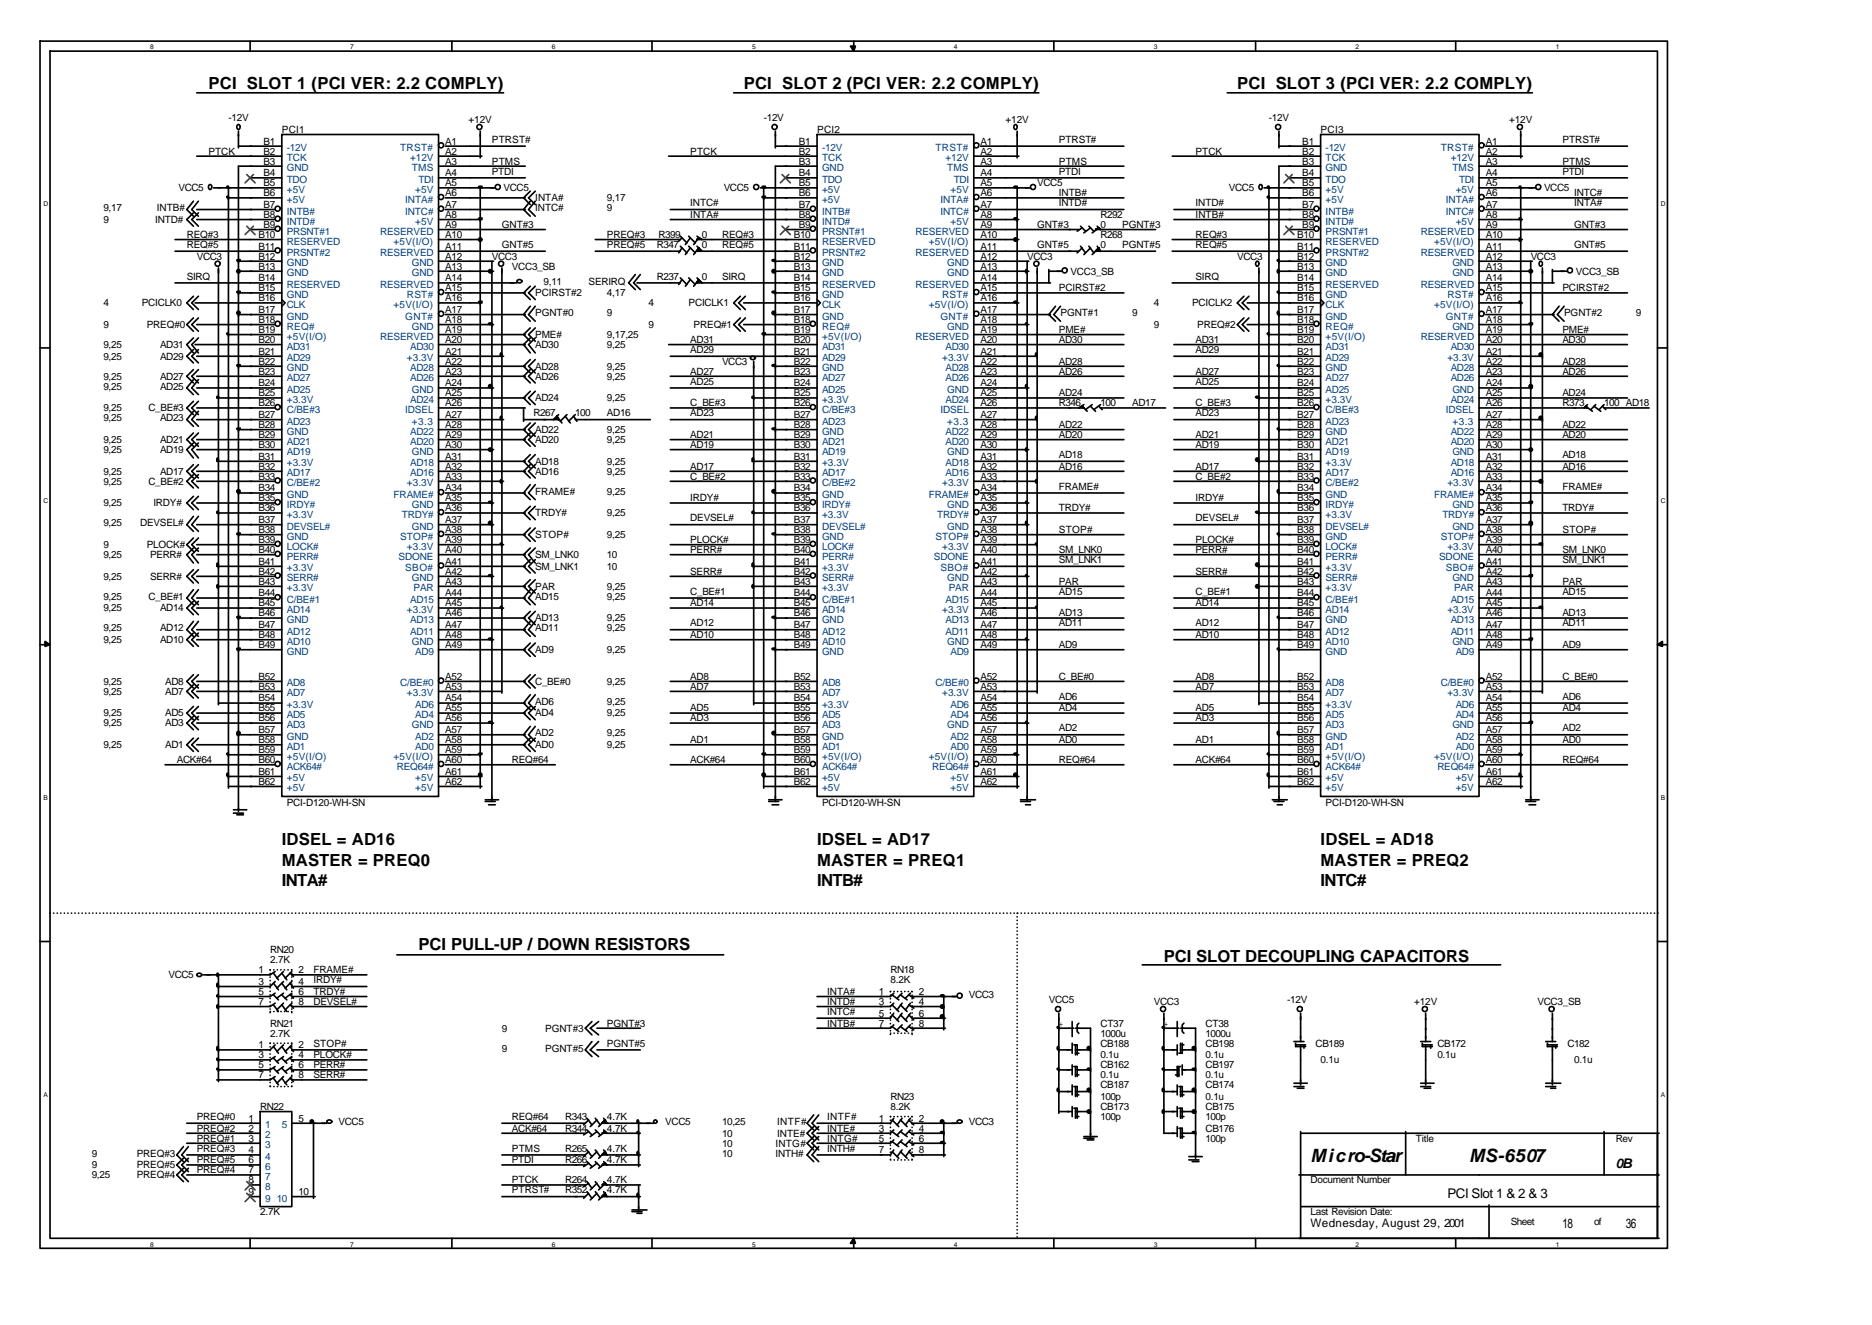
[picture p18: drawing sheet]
<svg xmlns="http://www.w3.org/2000/svg" width="297mm" height="210mm" viewBox="0 0 297 210" stroke-linecap="round" stroke-linejoin="round" font-family="sans-serif">
<defs><g id="words">
<g font-size="2.9">
<text x="208" y="184.3">Micro-Star</text>
<text x="233.1" y="184.3">MS-6507</text>
</g>
<g font-size="2.6">
<text x="33.1" y="14.2">PCI SLOT 1 (PCI VER: 2.2 COMPLY)</text>
<text x="118" y="14.2">PCI SLOT 2 (PCI VER: 2.2 COMPLY)</text>
<text x="196.3" y="14.2">PCI SLOT 3 (PCI VER: 2.2 COMPLY)</text>
<text x="44.7" y="134.1">IDSEL = AD16</text>
<text x="44.7" y="137.5">MASTER = PREQ0</text>
<text x="129.6" y="134.1">IDSEL = AD17</text>
<text x="129.6" y="137.5">MASTER = PREQ1</text>
<text x="209.5" y="134.1">IDSEL = AD18</text>
<text x="209.5" y="137.5">MASTER = PREQ2</text>
<text x="44.7" y="140.7">INTA#</text>
<text x="129.6" y="140.7">INTB#</text>
<text x="209.5" y="140.7">INTC#</text>
<text x="66.4" y="150.7">PCI PULL-UP / DOWN RESISTORS</text>
<text x="184.7" y="152.6">PCI SLOT DECOUPLING CAPACITORS</text>
</g>
<g font-size="2.1">
<text x="256.4" y="185.4">0B</text>
<text x="229.7" y="190.1">PCI Slot 1 &amp; 2 &amp; 3</text>
<text x="247.9" y="194.9">18</text>
<text x="258" y="194.9">36</text>
</g>
<text font-size="1.9" x="208" y="194.6">Wednesday, August 29, 2001</text>
<g font-size="1.6">
<text x="36.2" y="19.2">-12V</text>
<text x="41.8" y="22.9">B1</text>
<text x="44.7" y="21.1">PCI1</text>
<text x="70.6" y="22.9">A1</text>
<text x="74.3" y="19.5">+12V</text>
<text x="78.1" y="22.7">PTRST#</text>
<text x="121.2" y="19.2">-12V</text>
<text x="126.7" y="22.9">B1</text>
<text x="129.6" y="21.1">PCI2</text>
<text x="155.6" y="22.9">A1</text>
<text x="159.5" y="19.5">+12V</text>
<text x="168" y="22.7">PTRST#</text>
<text x="201.3" y="19.2">-12V</text>
<text x="206.6" y="22.9">B1</text>
<text x="209.5" y="21.1">PCI3</text>
<text x="235.7" y="22.9">A1</text>
<text x="239.4" y="19.5">+12V</text>
<text x="247.9" y="22.7">PTRST#</text>
<text x="33.1" y="24.5">PTCK</text>
<text x="41.8" y="24.5">B2</text>
<text x="41.8" y="26.1">B3</text>
<text x="41.8" y="28">B4</text>
<text x="41.8" y="29.5">B5</text>
<text x="70.6" y="24.5">A2</text>
<text x="70.6" y="26.1">A3</text>
<text x="70.6" y="28">A4</text>
<text x="70.6" y="29.5">A5</text>
<text x="78.1" y="26.1">PTMS</text>
<text x="78.1" y="27.7">PTDI</text>
<text x="109.5" y="24.5">PTCK</text>
<text x="126.7" y="24.5">B2</text>
<text x="126.7" y="26.1">B3</text>
<text x="126.7" y="28">B4</text>
<text x="126.7" y="29.5">B5</text>
<text x="155.6" y="24.5">A2</text>
<text x="155.6" y="26.1">A3</text>
<text x="155.6" y="28">A4</text>
<text x="155.6" y="29.5">A5</text>
<text x="164.6" y="29.5">VCC5</text>
<text x="168" y="26.1">PTMS</text>
<text x="168" y="27.7">PTDI</text>
<text x="189.7" y="24.5">PTCK</text>
<text x="206.6" y="24.5">B2</text>
<text x="206.6" y="26.1">B3</text>
<text x="206.6" y="28">B4</text>
<text x="206.6" y="29.5">B5</text>
<text x="235.7" y="24.5">A2</text>
<text x="235.7" y="26.1">A3</text>
<text x="235.7" y="28">A4</text>
<text x="235.7" y="29.5">A5</text>
<text x="247.9" y="26.1">PTMS</text>
<text x="247.9" y="27.7">PTDI</text>
<text x="16.4" y="33.5">9,17</text>
<text x="16.4" y="35.4">9</text>
<text x="24.6" y="35.4">INTD#</text>
<text x="24.9" y="33.5">INTB#</text>
<text x="28.3" y="30.3">VCC5</text>
<text x="41.8" y="31.1">B6</text>
<text x="41.8" y="33">B7</text>
<text x="41.8" y="34.6">B8</text>
<text x="70.6" y="31.1">A6</text>
<text x="70.6" y="33">A7</text>
<text x="70.6" y="34.6">A8</text>
<text x="79.9" y="30.3">VCC5</text>
<text x="84.9" y="31.9">INTA#</text>
<text x="84.9" y="33.5">INTC#</text>
<text x="96.3" y="31.9">9,17</text>
<text x="96.3" y="33.5">9</text>
<text x="109.5" y="32.7">INTC#</text>
<text x="109.5" y="34.6">INTA#</text>
<text x="114.8" y="30.3">VCC5</text>
<text x="126.7" y="31.1">B6</text>
<text x="126.7" y="33">B7</text>
<text x="126.7" y="34.6">B8</text>
<text x="155.6" y="31.1">A6</text>
<text x="155.6" y="33">A7</text>
<text x="155.6" y="34.6">A8</text>
<text x="168" y="31.1">INTB#</text>
<text x="168" y="32.7">INTD#</text>
<text x="174.6" y="34.6">R292</text>
<text x="189.7" y="32.7">INTD#</text>
<text x="189.7" y="34.6">INTB#</text>
<text x="195" y="30.3">VCC5</text>
<text x="206.6" y="31.1">B6</text>
<text x="206.6" y="33">B7</text>
<text x="206.6" y="34.6">B8</text>
<text x="235.7" y="31.1">A6</text>
<text x="235.7" y="33">A7</text>
<text x="235.7" y="34.6">A8</text>
<text x="245" y="30.3">VCC5</text>
<text x="249.8" y="32.7">INTA#</text>
<text x="249.8" y="31.1">INTC#</text>
<text x="29.6" y="37.7">REQ#3</text>
<text x="29.6" y="39.3">REQ#5</text>
<text x="31.2" y="41.2">VCC3</text>
<text x="41" y="37.7">B10</text>
<text x="41" y="39.6">B11</text>
<text x="41" y="41.2">B12</text>
<text x="41.8" y="36.2">B9</text>
<text x="70.6" y="36.2">A9</text>
<text x="70.6" y="37.7">A10</text>
<text x="70.6" y="39.6">A11</text>
<text x="70.6" y="41.2">A12</text>
<text x="78.1" y="41.2">VCC3</text>
<text x="79.6" y="36.2">GNT#3</text>
<text x="79.6" y="39.3">GNT#5</text>
<text x="96.3" y="39.3">PREQ#5</text>
<text x="96.3" y="37.7">PREQ#3</text>
<text x="104.2" y="39.3">R347</text>
<text x="104.5" y="37.7">R399</text>
<text x="111.4" y="37.7">0</text>
<text x="111.4" y="39.3">0</text>
<text x="114.6" y="37.7">REQ#3</text>
<text x="114.6" y="39.3">REQ#5</text>
<text x="125.9" y="37.7">B10</text>
<text x="125.9" y="39.6">B11</text>
<text x="125.9" y="41.2">B12</text>
<text x="126.7" y="36.2">B9</text>
<text x="155.6" y="36.2">A9</text>
<text x="155.6" y="37.7">A10</text>
<text x="155.6" y="39.6">A11</text>
<text x="155.6" y="41.2">A12</text>
<text x="163" y="41.2">VCC3</text>
<text x="164.6" y="36.2">GNT#3</text>
<text x="164.6" y="39.3">GNT#5</text>
<text x="174.6" y="37.7">R268</text>
<text x="174.6" y="39.3">0</text>
<text x="174.6" y="36.2">0</text>
<text x="178.1" y="39.3">PGNT#5</text>
<text x="178.1" y="36.2">PGNT#3</text>
<text x="189.7" y="39.3">REQ#5</text>
<text x="189.7" y="37.7">REQ#3</text>
<text x="196.3" y="41.2">VCC3</text>
<text x="205.8" y="37.7">B10</text>
<text x="205.8" y="39.6">B11</text>
<text x="205.8" y="41.2">B12</text>
<text x="206.6" y="36.2">B9</text>
<text x="235.7" y="36.2">A9</text>
<text x="235.7" y="37.7">A10</text>
<text x="235.7" y="39.6">A11</text>
<text x="235.7" y="41.2">A12</text>
<text x="242.9" y="41.2">VCC3</text>
<text x="249.8" y="36.2">GNT#3</text>
<text x="249.8" y="39.3">GNT#5</text>
<text x="29.6" y="44.4">SIRQ</text>
<text x="41" y="42.8">B13</text>
<text x="41" y="44.6">B14</text>
<text x="41" y="46.2">B15</text>
<text x="41" y="47.8">B16</text>
<text x="70.6" y="42.8">A13</text>
<text x="70.6" y="44.6">A14</text>
<text x="70.6" y="46.2">A15</text>
<text x="70.6" y="47.8">A16</text>
<text x="81.2" y="42.8">VCC3_SB</text>
<text x="84.9" y="47">PCIRST#2</text>
<text x="86.3" y="45.2">9,11</text>
<text x="93.4" y="45.2">SERIRQ</text>
<text x="96.3" y="47">4,17</text>
<text x="104.2" y="44.4">R237</text>
<text x="111.4" y="44.4">0</text>
<text x="114.6" y="44.4">SIRQ</text>
<text x="125.9" y="42.8">B13</text>
<text x="125.9" y="44.6">B14</text>
<text x="125.9" y="46.2">B15</text>
<text x="125.9" y="47.8">B16</text>
<text x="155.6" y="42.8">A13</text>
<text x="155.6" y="44.6">A14</text>
<text x="155.6" y="46.2">A15</text>
<text x="155.6" y="47.8">A16</text>
<text x="168" y="46.2">PCIRST#2</text>
<text x="169.9" y="43.6">VCC3_SB</text>
<text x="189.7" y="44.4">SIRQ</text>
<text x="205.8" y="42.8">B13</text>
<text x="205.8" y="44.6">B14</text>
<text x="205.8" y="46.2">B15</text>
<text x="205.8" y="47.8">B16</text>
<text x="235.7" y="42.8">A13</text>
<text x="235.7" y="44.6">A14</text>
<text x="235.7" y="46.2">A15</text>
<text x="235.7" y="47.8">A16</text>
<text x="247.9" y="46.2">PCIRST#2</text>
<text x="250" y="43.6">VCC3_SB</text>
<text x="16.4" y="48.6">4</text>
<text x="16.4" y="52">9</text>
<text x="22.5" y="48.6">PCICLK0</text>
<text x="23.3" y="52">PREQ#0</text>
<text x="41" y="49.7">B17</text>
<text x="41" y="51.2">B18</text>
<text x="41" y="52.8">B19</text>
<text x="70.6" y="49.7">A17</text>
<text x="70.6" y="51.2">A18</text>
<text x="70.6" y="52.8">A19</text>
<text x="84.9" y="50.2">PGNT#0</text>
<text x="84.9" y="53.6">PME#</text>
<text x="96.3" y="50.2">9</text>
<text x="96.3" y="53.6">9,17,25</text>
<text x="102.9" y="48.6">4</text>
<text x="102.9" y="52">9</text>
<text x="109.3" y="48.6">PCICLK1</text>
<text x="110.1" y="52">PREQ#1</text>
<text x="125.9" y="49.7">B17</text>
<text x="125.9" y="51.2">B18</text>
<text x="125.9" y="52.8">B19</text>
<text x="155.6" y="49.7">A17</text>
<text x="155.6" y="51.2">A18</text>
<text x="155.6" y="52.8">A19</text>
<text x="168" y="52.8">PME#</text>
<text x="168.3" y="50.2">PGNT#1</text>
<text x="179.7" y="50.2">9</text>
<text x="183.1" y="48.6">4</text>
<text x="183.1" y="52">9</text>
<text x="189.2" y="48.6">PCICLK2</text>
<text x="190" y="52">PREQ#2</text>
<text x="205.8" y="49.7">B17</text>
<text x="205.8" y="51.2">B18</text>
<text x="205.8" y="52.8">B19</text>
<text x="235.7" y="49.7">A17</text>
<text x="235.7" y="51.2">A18</text>
<text x="235.7" y="52.8">A19</text>
<text x="247.9" y="52.8">PME#</text>
<text x="248.2" y="50.2">PGNT#2</text>
<text x="259.6" y="50.2">9</text>
<text x="16.4" y="55.2">9,25</text>
<text x="16.4" y="57.1">9,25</text>
<text x="25.4" y="55.2">AD31</text>
<text x="25.4" y="57.1">AD29</text>
<text x="41" y="54.4">B20</text>
<text x="41" y="56.3">B21</text>
<text x="41" y="57.9">B22</text>
<text x="41" y="59.4">B23</text>
<text x="70.6" y="54.4">A20</text>
<text x="70.6" y="56.3">A21</text>
<text x="70.6" y="57.9">A22</text>
<text x="70.6" y="59.4">A23</text>
<text x="84.9" y="55.2">AD30</text>
<text x="84.9" y="58.6">AD28</text>
<text x="96.3" y="55.2">9,25</text>
<text x="96.3" y="58.6">9,25</text>
<text x="109.5" y="56">AD29</text>
<text x="109.5" y="59.4">AD27</text>
<text x="109.5" y="54.4">AD31</text>
<text x="114.6" y="57.9">VCC3</text>
<text x="125.9" y="54.4">B20</text>
<text x="125.9" y="56.3">B21</text>
<text x="125.9" y="57.9">B22</text>
<text x="125.9" y="59.4">B23</text>
<text x="155.6" y="54.4">A20</text>
<text x="155.6" y="56.3">A21</text>
<text x="155.6" y="57.9">A22</text>
<text x="155.6" y="59.4">A23</text>
<text x="168" y="54.4">AD30</text>
<text x="168" y="59.4">AD26</text>
<text x="168" y="57.9">AD28</text>
<text x="189.7" y="54.4">AD31</text>
<text x="189.7" y="56">AD29</text>
<text x="189.7" y="59.4">AD27</text>
<text x="205.8" y="54.4">B20</text>
<text x="205.8" y="56.3">B21</text>
<text x="205.8" y="57.9">B22</text>
<text x="205.8" y="59.4">B23</text>
<text x="235.7" y="54.4">A20</text>
<text x="235.7" y="56.3">A21</text>
<text x="235.7" y="57.9">A22</text>
<text x="235.7" y="59.4">A23</text>
<text x="247.9" y="54.4">AD30</text>
<text x="247.9" y="59.4">AD26</text>
<text x="247.9" y="57.9">AD28</text>
<text x="16.4" y="60.2">9,25</text>
<text x="16.4" y="65.3">9,25</text>
<text x="16.4" y="61.8">9,25</text>
<text x="23.5" y="65.3">C_BE#3</text>
<text x="25.4" y="60.2">AD27</text>
<text x="25.4" y="61.8">AD25</text>
<text x="41" y="61.3">B24</text>
<text x="41" y="62.9">B25</text>
<text x="41" y="64.5">B26</text>
<text x="70.6" y="61.3">A24</text>
<text x="70.6" y="62.9">A25</text>
<text x="70.6" y="64.5">A26</text>
<text x="84.9" y="60.2">AD26</text>
<text x="84.9" y="63.7">AD24</text>
<text x="96.3" y="60.2">9,25</text>
<text x="96.3" y="63.7">9,25</text>
<text x="109.5" y="61">AD25</text>
<text x="109.5" y="64.5">C_BE#3</text>
<text x="125.9" y="61.3">B24</text>
<text x="125.9" y="62.9">B25</text>
<text x="125.9" y="64.5">B26</text>
<text x="155.6" y="61.3">A24</text>
<text x="155.6" y="62.9">A25</text>
<text x="155.6" y="64.5">A26</text>
<text x="168" y="62.9">AD24</text>
<text x="168" y="64.5">R346</text>
<text x="174.6" y="64.5">100</text>
<text x="179.7" y="64.5">AD17</text>
<text x="189.7" y="61">AD25</text>
<text x="189.7" y="64.5">C_BE#3</text>
<text x="205.8" y="61.3">B24</text>
<text x="205.8" y="62.9">B25</text>
<text x="205.8" y="64.5">B26</text>
<text x="235.7" y="61.3">A24</text>
<text x="235.7" y="62.9">A25</text>
<text x="235.7" y="64.5">A26</text>
<text x="247.9" y="62.9">AD24</text>
<text x="247.9" y="64.5">R373</text>
<text x="254.5" y="64.5">100 AD18</text>
<text x="16.4" y="66.9">9,25</text>
<text x="16.4" y="70.3">9,25</text>
<text x="16.4" y="71.9">9,25</text>
<text x="25.4" y="66.9">AD23</text>
<text x="25.4" y="70.3">AD21</text>
<text x="25.4" y="71.9">AD19</text>
<text x="41" y="66.3">B27</text>
<text x="41" y="67.9">B28</text>
<text x="41" y="69.5">B29</text>
<text x="41" y="71.1">B30</text>
<text x="70.6" y="66.3">A27</text>
<text x="70.6" y="67.9">A28</text>
<text x="70.6" y="69.5">A29</text>
<text x="70.6" y="71.1">A30</text>
<text x="84.7" y="66.1">R267</text>
<text x="84.9" y="68.7">AD22</text>
<text x="84.9" y="70.3">AD20</text>
<text x="91.3" y="66.1">100</text>
<text x="96.3" y="66.1">AD16</text>
<text x="96.3" y="68.7">9,25</text>
<text x="96.3" y="70.3">9,25</text>
<text x="109.5" y="66.1">AD23</text>
<text x="109.5" y="69.5">AD21</text>
<text x="109.5" y="71.1">AD19</text>
<text x="125.9" y="66.3">B27</text>
<text x="125.9" y="67.9">B28</text>
<text x="125.9" y="69.5">B29</text>
<text x="125.9" y="71.1">B30</text>
<text x="155.6" y="66.3">A27</text>
<text x="155.6" y="67.9">A28</text>
<text x="155.6" y="69.5">A29</text>
<text x="155.6" y="71.1">A30</text>
<text x="168" y="69.5">AD20</text>
<text x="168" y="67.9">AD22</text>
<text x="189.7" y="66.1">AD23</text>
<text x="189.7" y="69.5">AD21</text>
<text x="189.7" y="71.1">AD19</text>
<text x="205.8" y="66.3">B27</text>
<text x="205.8" y="67.9">B28</text>
<text x="205.8" y="69.5">B29</text>
<text x="205.8" y="71.1">B30</text>
<text x="235.7" y="66.3">A27</text>
<text x="235.7" y="67.9">A28</text>
<text x="235.7" y="69.5">A29</text>
<text x="235.7" y="71.1">A30</text>
<text x="247.9" y="69.5">AD20</text>
<text x="247.9" y="67.9">AD22</text>
<text x="16.4" y="75.3">9,25</text>
<text x="16.4" y="76.9">9,25</text>
<text x="23.5" y="76.9">C_BE#2</text>
<text x="25.4" y="75.3">AD17</text>
<text x="41" y="72.9">B31</text>
<text x="41" y="74.5">B32</text>
<text x="41" y="76.1">B33</text>
<text x="41" y="78">B34</text>
<text x="70.6" y="72.9">A31</text>
<text x="70.6" y="74.5">A32</text>
<text x="70.6" y="76.1">A33</text>
<text x="70.6" y="78">A34</text>
<text x="84.9" y="73.7">AD18</text>
<text x="84.9" y="75.3">AD16</text>
<text x="96.3" y="73.7">9,25</text>
<text x="96.3" y="75.3">9,25</text>
<text x="109.5" y="74.5">AD17</text>
<text x="109.5" y="76.1">C_BE#2</text>
<text x="125.9" y="72.9">B31</text>
<text x="125.9" y="74.5">B32</text>
<text x="125.9" y="76.1">B33</text>
<text x="125.9" y="78">B34</text>
<text x="155.6" y="72.9">A31</text>
<text x="155.6" y="74.5">A32</text>
<text x="155.6" y="76.1">A33</text>
<text x="155.6" y="78">A34</text>
<text x="168" y="72.7">AD18</text>
<text x="168" y="74.5">AD16</text>
<text x="168" y="77.7">FRAME#</text>
<text x="189.7" y="74.5">AD17</text>
<text x="189.7" y="76.1">C_BE#2</text>
<text x="205.8" y="72.9">B31</text>
<text x="205.8" y="74.5">B32</text>
<text x="205.8" y="76.1">B33</text>
<text x="205.8" y="78">B34</text>
<text x="235.7" y="72.9">A31</text>
<text x="235.7" y="74.5">A32</text>
<text x="235.7" y="76.1">A33</text>
<text x="235.7" y="78">A34</text>
<text x="247.9" y="72.7">AD18</text>
<text x="247.9" y="74.5">AD16</text>
<text x="247.9" y="77.7">FRAME#</text>
<text x="16.4" y="80.3">9,25</text>
<text x="16.4" y="83.5">9,25</text>
<text x="22.2" y="83.5">DEVSEL#</text>
<text x="24.3" y="80.3">IRDY#</text>
<text x="41" y="79.6">B35</text>
<text x="41" y="81.1">B36</text>
<text x="41" y="83">B37</text>
<text x="70.6" y="79.6">A35</text>
<text x="70.6" y="81.1">A36</text>
<text x="70.6" y="83">A37</text>
<text x="84.9" y="78.5">FRAME#</text>
<text x="84.9" y="81.9">TRDY#</text>
<text x="96.3" y="78.5">9,25</text>
<text x="96.3" y="81.9">9,25</text>
<text x="109.5" y="79.6">IRDY#</text>
<text x="109.5" y="82.7">DEVSEL#</text>
<text x="125.9" y="79.6">B35</text>
<text x="125.9" y="81.1">B36</text>
<text x="125.9" y="83">B37</text>
<text x="155.6" y="79.6">A35</text>
<text x="155.6" y="81.1">A36</text>
<text x="155.6" y="83">A37</text>
<text x="168" y="81.1">TRDY#</text>
<text x="189.7" y="79.6">IRDY#</text>
<text x="189.7" y="82.7">DEVSEL#</text>
<text x="205.8" y="79.6">B35</text>
<text x="205.8" y="81.1">B36</text>
<text x="205.8" y="83">B37</text>
<text x="235.7" y="79.6">A35</text>
<text x="235.7" y="81.1">A36</text>
<text x="235.7" y="83">A37</text>
<text x="247.9" y="81.1">TRDY#</text>
<text x="16.4" y="87">9</text>
<text x="16.4" y="88.5">9,25</text>
<text x="23.3" y="87">PLOCK#</text>
<text x="23.8" y="88.5">PERR#</text>
<text x="41" y="84.6">B38</text>
<text x="41" y="86.2">B39</text>
<text x="41" y="87.8">B40</text>
<text x="41" y="89.6">B41</text>
<text x="70.6" y="84.6">A38</text>
<text x="70.6" y="86.2">A39</text>
<text x="70.6" y="87.8">A40</text>
<text x="70.6" y="89.6">A41</text>
<text x="84.9" y="85.4">STOP#</text>
<text x="84.9" y="88.5">SM_LNK0</text>
<text x="96.3" y="85.4">9,25</text>
<text x="96.3" y="88.5">10</text>
<text x="109.5" y="86.2">PLOCK#</text>
<text x="109.5" y="87.8">PERR#</text>
<text x="125.9" y="84.6">B38</text>
<text x="125.9" y="86.2">B39</text>
<text x="125.9" y="87.8">B40</text>
<text x="125.9" y="89.6">B41</text>
<text x="155.6" y="84.6">A38</text>
<text x="155.6" y="86.2">A39</text>
<text x="155.6" y="87.8">A40</text>
<text x="155.6" y="89.6">A41</text>
<text x="168" y="84.6">STOP#</text>
<text x="168" y="89.3">SM_LNK1</text>
<text x="168" y="87.8">SM_LNK0</text>
<text x="189.7" y="86.2">PLOCK#</text>
<text x="189.7" y="87.8">PERR#</text>
<text x="205.8" y="84.6">B38</text>
<text x="205.8" y="86.2">B39</text>
<text x="205.8" y="87.8">B40</text>
<text x="205.8" y="89.6">B41</text>
<text x="235.7" y="84.6">A38</text>
<text x="235.7" y="86.2">A39</text>
<text x="235.7" y="87.8">A40</text>
<text x="235.7" y="89.6">A41</text>
<text x="247.9" y="84.6">STOP#</text>
<text x="247.9" y="89.3">SM_LNK1</text>
<text x="247.9" y="87.8">SM_LNK0</text>
<text x="16.4" y="92">9,25</text>
<text x="16.4" y="95.2">9,25</text>
<text x="23.5" y="95.2">C_BE#1</text>
<text x="23.8" y="92">SERR#</text>
<text x="41" y="91.2">B42</text>
<text x="41" y="92.8">B43</text>
<text x="41" y="94.6">B44</text>
<text x="70.6" y="91.2">A42</text>
<text x="70.6" y="92.8">A43</text>
<text x="70.6" y="94.6">A44</text>
<text x="84.9" y="95.2">AD15</text>
<text x="84.9" y="93.6">PAR</text>
<text x="84.9" y="90.4">SM_LNK1</text>
<text x="96.3" y="95.2">9,25</text>
<text x="96.3" y="93.6">9,25</text>
<text x="96.3" y="90.4">10</text>
<text x="109.5" y="91.2">SERR#</text>
<text x="109.5" y="94.4">C_BE#1</text>
<text x="125.9" y="91.2">B42</text>
<text x="125.9" y="92.8">B43</text>
<text x="125.9" y="94.6">B44</text>
<text x="155.6" y="91.2">A42</text>
<text x="155.6" y="92.8">A43</text>
<text x="155.6" y="94.6">A44</text>
<text x="168" y="92.8">PAR</text>
<text x="168" y="94.4">AD15</text>
<text x="189.7" y="91.2">SERR#</text>
<text x="189.7" y="94.4">C_BE#1</text>
<text x="205.8" y="91.2">B42</text>
<text x="205.8" y="92.8">B43</text>
<text x="205.8" y="94.6">B44</text>
<text x="235.7" y="91.2">A42</text>
<text x="235.7" y="92.8">A43</text>
<text x="235.7" y="94.6">A44</text>
<text x="247.9" y="92.8">PAR</text>
<text x="247.9" y="94.4">AD15</text>
<text x="16.4" y="97">9,25</text>
<text x="16.4" y="100.2">9,25</text>
<text x="25.4" y="97">AD14</text>
<text x="25.4" y="100.2">AD12</text>
<text x="41" y="96.2">B45</text>
<text x="41" y="97.8">B46</text>
<text x="41" y="99.7">B47</text>
<text x="41" y="101.2">B48</text>
<text x="70.6" y="96.2">A45</text>
<text x="70.6" y="97.8">A46</text>
<text x="70.6" y="99.7">A47</text>
<text x="70.6" y="101.2">A48</text>
<text x="84.9" y="100.2">AD11</text>
<text x="84.9" y="98.6">AD13</text>
<text x="96.3" y="100.2">9,25</text>
<text x="96.3" y="98.6">9,25</text>
<text x="109.5" y="96.2">AD14</text>
<text x="109.5" y="99.4">AD12</text>
<text x="109.5" y="101.2">AD10</text>
<text x="125.9" y="96.2">B45</text>
<text x="125.9" y="97.8">B46</text>
<text x="125.9" y="99.7">B47</text>
<text x="125.9" y="101.2">B48</text>
<text x="155.6" y="96.2">A45</text>
<text x="155.6" y="97.8">A46</text>
<text x="155.6" y="99.7">A47</text>
<text x="155.6" y="101.2">A48</text>
<text x="168" y="97.8">AD13</text>
<text x="168" y="99.4">AD11</text>
<text x="189.7" y="96.2">AD14</text>
<text x="189.7" y="99.4">AD12</text>
<text x="189.7" y="101.2">AD10</text>
<text x="205.8" y="96.2">B45</text>
<text x="205.8" y="97.8">B46</text>
<text x="205.8" y="99.7">B47</text>
<text x="205.8" y="101.2">B48</text>
<text x="235.7" y="96.2">A45</text>
<text x="235.7" y="97.8">A46</text>
<text x="235.7" y="99.7">A47</text>
<text x="235.7" y="101.2">A48</text>
<text x="247.9" y="97.8">AD13</text>
<text x="247.9" y="99.4">AD11</text>
<text x="16.4" y="102">9,25</text>
<text x="25.4" y="102">AD10</text>
<text x="41" y="102.8">B49</text>
<text x="41" y="107.9">B52</text>
<text x="70.6" y="102.8">A49</text>
<text x="70.6" y="107.9">A52</text>
<text x="84.9" y="103.6">AD9</text>
<text x="96.3" y="103.6">9,25</text>
<text x="109.5" y="107.9">AD8</text>
<text x="125.9" y="102.8">B49</text>
<text x="125.9" y="107.9">B52</text>
<text x="155.6" y="102.8">A49</text>
<text x="155.6" y="107.9">A52</text>
<text x="168" y="102.8">AD9</text>
<text x="168" y="107.9">C_BE#0</text>
<text x="189.7" y="107.9">AD8</text>
<text x="205.8" y="102.8">B49</text>
<text x="205.8" y="107.9">B52</text>
<text x="235.7" y="102.8">A49</text>
<text x="235.7" y="107.9">A52</text>
<text x="247.9" y="102.8">AD9</text>
<text x="247.9" y="107.9">C_BE#0</text>
<text x="16.4" y="108.7">9,25</text>
<text x="16.4" y="110.2">9,25</text>
<text x="16.4" y="113.7">9,25</text>
<text x="26.2" y="108.7">AD8</text>
<text x="26.2" y="110.2">AD7</text>
<text x="26.2" y="113.7">AD5</text>
<text x="41" y="109.4">B53</text>
<text x="41" y="111.3">B54</text>
<text x="41" y="112.9">B55</text>
<text x="70.6" y="109.4">A53</text>
<text x="70.6" y="111.3">A54</text>
<text x="70.6" y="112.9">A55</text>
<text x="84.9" y="108.7">C_BE#0</text>
<text x="84.9" y="111.8">AD6</text>
<text x="84.9" y="113.7">AD4</text>
<text x="96.3" y="108.7">9,25</text>
<text x="96.3" y="111.8">9,25</text>
<text x="96.3" y="113.7">9,25</text>
<text x="109.5" y="109.4">AD7</text>
<text x="109.5" y="112.9">AD5</text>
<text x="125.9" y="109.4">B53</text>
<text x="125.9" y="111.3">B54</text>
<text x="125.9" y="112.9">B55</text>
<text x="155.6" y="109.4">A53</text>
<text x="155.6" y="111.3">A54</text>
<text x="155.6" y="112.9">A55</text>
<text x="168" y="112.9">AD4</text>
<text x="168" y="111">AD6</text>
<text x="189.7" y="109.4">AD7</text>
<text x="189.7" y="112.9">AD5</text>
<text x="205.8" y="109.4">B53</text>
<text x="205.8" y="111.3">B54</text>
<text x="205.8" y="112.9">B55</text>
<text x="235.7" y="109.4">A53</text>
<text x="235.7" y="111.3">A54</text>
<text x="235.7" y="112.9">A55</text>
<text x="247.9" y="112.9">AD4</text>
<text x="247.9" y="111">AD6</text>
<text x="16.4" y="115.3">9,25</text>
<text x="16.4" y="118.7">9,25</text>
<text x="26.2" y="115.3">AD3</text>
<text x="26.2" y="118.7">AD1</text>
<text x="41" y="114.5">B56</text>
<text x="41" y="116.3">B57</text>
<text x="41" y="117.9">B58</text>
<text x="41" y="119.5">B59</text>
<text x="70.6" y="114.5">A56</text>
<text x="70.6" y="116.3">A57</text>
<text x="70.6" y="117.9">A58</text>
<text x="70.6" y="119.5">A59</text>
<text x="84.9" y="116.9">AD2</text>
<text x="84.9" y="118.7">AD0</text>
<text x="96.3" y="116.9">9,25</text>
<text x="96.3" y="118.7">9,25</text>
<text x="109.5" y="114.5">AD3</text>
<text x="109.5" y="117.9">AD1</text>
<text x="125.9" y="114.5">B56</text>
<text x="125.9" y="116.3">B57</text>
<text x="125.9" y="117.9">B58</text>
<text x="125.9" y="119.5">B59</text>
<text x="155.6" y="114.5">A56</text>
<text x="155.6" y="116.3">A57</text>
<text x="155.6" y="117.9">A58</text>
<text x="155.6" y="119.5">A59</text>
<text x="168" y="117.9">AD0</text>
<text x="168" y="116.1">AD2</text>
<text x="189.7" y="114.5">AD3</text>
<text x="189.7" y="117.9">AD1</text>
<text x="205.8" y="114.5">B56</text>
<text x="205.8" y="116.3">B57</text>
<text x="205.8" y="117.9">B58</text>
<text x="205.8" y="119.5">B59</text>
<text x="235.7" y="114.5">A56</text>
<text x="235.7" y="116.3">A57</text>
<text x="235.7" y="117.9">A58</text>
<text x="235.7" y="119.5">A59</text>
<text x="247.9" y="117.9">AD0</text>
<text x="247.9" y="116.1">AD2</text>
<text x="28" y="121.1">ACK#64</text>
<text x="41" y="121.1">B60</text>
<text x="41" y="122.9">B61</text>
<text x="41" y="124.5">B62</text>
<text x="70.6" y="121.1">A60</text>
<text x="70.6" y="122.9">A61</text>
<text x="70.6" y="124.5">A62</text>
<text x="81.2" y="121.1">REQ#64</text>
<text x="109.5" y="121.1">ACK#64</text>
<text x="125.9" y="121.1">B60</text>
<text x="125.9" y="122.9">B61</text>
<text x="125.9" y="124.5">B62</text>
<text x="155.6" y="121.1">A60</text>
<text x="155.6" y="122.9">A61</text>
<text x="155.6" y="124.5">A62</text>
<text x="168" y="121.1">REQ#64</text>
<text x="189.7" y="121.1">ACK#64</text>
<text x="205.8" y="121.1">B60</text>
<text x="205.8" y="122.9">B61</text>
<text x="205.8" y="124.5">B62</text>
<text x="235.7" y="121.1">A60</text>
<text x="235.7" y="122.9">A61</text>
<text x="235.7" y="124.5">A62</text>
<text x="247.9" y="121.1">REQ#64</text>
<text x="45.5" y="128">PCI-D120-WH-SN</text>
<text x="130.4" y="128">PCI-D120-WH-SN</text>
<text x="210.3" y="128">PCI-D120-WH-SN</text>
<text x="26.7" y="155.2">VCC5</text>
<text x="41" y="154.4">1</text>
<text x="42.9" y="151.3">RN20</text>
<text x="42.9" y="152.8">2.7K</text>
<text x="47.4" y="154.4">2</text>
<text x="49.7" y="154.4">FRAME#</text>
<text x="141.3" y="154.4">RN18</text>
<text x="41" y="156.3">3</text>
<text x="41" y="157.9">5</text>
<text x="41" y="159.5">7</text>
<text x="47.4" y="156.3">4</text>
<text x="47.4" y="157.9">6</text>
<text x="47.4" y="159.5">8</text>
<text x="49.7" y="156">IRDY#</text>
<text x="49.7" y="157.9">TRDY#</text>
<text x="49.7" y="159.5">DEVSEL#</text>
<text x="131.2" y="161">INTC#</text>
<text x="131.2" y="159.5">INTD#</text>
<text x="131.2" y="157.9">INTA#</text>
<text x="139.4" y="157.9">1</text>
<text x="139.4" y="159.5">3</text>
<text x="139.4" y="161.3">5</text>
<text x="141.3" y="156">8.2K</text>
<text x="145.8" y="157.9">2</text>
<text x="145.8" y="159.5">4</text>
<text x="145.8" y="161.3">6</text>
<text x="153.7" y="158.4">VCC3</text>
<text x="166.4" y="159.2">VCC5</text>
<text x="183.1" y="159.5">VCC3</text>
<text x="204.3" y="159.2">-12V</text>
<text x="224.4" y="159.5">+12V</text>
<text x="243.9" y="159.5">VCC3_SB</text>
<text x="41" y="166.3">1</text>
<text x="41" y="167.9">3</text>
<text x="42.9" y="162.9">RN21</text>
<text x="42.9" y="164.5">2.7K</text>
<text x="47.4" y="166.3">2</text>
<text x="47.4" y="167.9">4</text>
<text x="49.7" y="166.1">STOP#</text>
<text x="49.7" y="167.9">PLOCK#</text>
<text x="79.6" y="163.7">9</text>
<text x="79.6" y="166.9">9</text>
<text x="86.5" y="163.7">PGNT#3</text>
<text x="86.5" y="166.9">PGNT#5</text>
<text x="96.3" y="166.1">PGNT#5</text>
<text x="96.3" y="162.9">PGNT#3</text>
<text x="131.2" y="162.9">INTB#</text>
<text x="139.4" y="162.9">7</text>
<text x="145.8" y="162.9">8</text>
<text x="168" y="162.9">+</text>
<text x="174.6" y="162.9">CT37</text>
<text x="174.6" y="164.5">1000u</text>
<text x="174.6" y="166.1">CB188</text>
<text x="174.6" y="167.9">0.1u</text>
<text x="184.7" y="162.9">+</text>
<text x="191.3" y="166.1">CB198</text>
<text x="191.3" y="167.9">0.1u</text>
<text x="191.3" y="162.9">CT38</text>
<text x="191.3" y="164.5">1000u</text>
<text x="208.8" y="166.1">CB189</text>
<text x="228.1" y="166.1">CB172</text>
<text x="228.1" y="167.9">0.1u</text>
<text x="248.7" y="166.1">C182</text>
<text x="41" y="169.5">5</text>
<text x="41" y="171.1">7</text>
<text x="47.4" y="169.5">6</text>
<text x="47.4" y="171.1">8</text>
<text x="49.7" y="169.5">PERR#</text>
<text x="49.7" y="171.1">SERR#</text>
<text x="174.6" y="169.5">CB162</text>
<text x="174.6" y="171.1">0.1u</text>
<text x="174.6" y="172.7">CB187</text>
<text x="191.3" y="169.5">CB197</text>
<text x="191.3" y="171.1">0.1u</text>
<text x="191.3" y="172.7">CB174</text>
<text x="209.5" y="168.7">0.1u</text>
<text x="249.8" y="168.7">0.1u</text>
<text x="31.2" y="177.7">PREQ#0</text>
<text x="31.2" y="179.6">PREQ#2</text>
<text x="39.4" y="178">1</text>
<text x="39.4" y="179.6">2</text>
<text x="41.3" y="176.1">RN22</text>
<text x="47.4" y="178">5</text>
<text x="53.7" y="178.5">VCC5</text>
<text x="81.2" y="179.6">ACK#64</text>
<text x="81.2" y="177.7">REQ#64</text>
<text x="89.7" y="179.6">R344</text>
<text x="89.7" y="177.7">R343</text>
<text x="96.3" y="179.6">4.7K</text>
<text x="96.3" y="177.7">4.7K</text>
<text x="105.6" y="178.5">VCC5</text>
<text x="114.6" y="178.5">10,25</text>
<text x="123.3" y="178.5">INTF#</text>
<text x="131.2" y="177.7">INTF#</text>
<text x="131.2" y="179.6">INTE#</text>
<text x="139.4" y="178">1</text>
<text x="139.4" y="179.6">3</text>
<text x="141.3" y="174.5">RN23</text>
<text x="141.3" y="176.1">8.2K</text>
<text x="145.8" y="178">2</text>
<text x="145.8" y="179.6">4</text>
<text x="153.7" y="178.5">VCC3</text>
<text x="174.6" y="174.5">100p</text>
<text x="174.6" y="176.1">CB173</text>
<text x="174.6" y="177.7">100p</text>
<text x="191.3" y="174.5">0.1u</text>
<text x="191.3" y="176.1">CB175</text>
<text x="191.3" y="177.7">100p</text>
<text x="191.3" y="179.6">CB176</text>
<text x="14.6" y="183.5">9</text>
<text x="14.6" y="185.4">9</text>
<text x="21.7" y="183.5">PREQ#3</text>
<text x="21.7" y="185.4">PREQ#5</text>
<text x="31.2" y="182.7">PREQ#3</text>
<text x="31.2" y="184.6">PREQ#5</text>
<text x="31.2" y="181.2">PREQ#1</text>
<text x="39.4" y="181.2">3</text>
<text x="39.4" y="183">4</text>
<text x="39.4" y="184.6">6</text>
<text x="81.2" y="182.7">PTMS</text>
<text x="81.2" y="184.6">PTDI</text>
<text x="89.7" y="182.7">R265</text>
<text x="89.7" y="184.6">R266</text>
<text x="96.3" y="182.7">4.7K</text>
<text x="96.3" y="184.6">4.7K</text>
<text x="114.6" y="183.5">10</text>
<text x="114.6" y="180.4">10</text>
<text x="114.6" y="181.9">10</text>
<text x="123" y="183.5">INTH#</text>
<text x="123" y="181.9">INTG#</text>
<text x="123.3" y="180.4">INTE#</text>
<text x="131.2" y="182.7">INTH#</text>
<text x="131.2" y="181.2">INTG#</text>
<text x="139.4" y="181.2">5</text>
<text x="139.4" y="183">7</text>
<text x="145.8" y="181.2">6</text>
<text x="145.8" y="183">8</text>
<text x="191.3" y="181.2">100p</text>
<text x="224.6" y="181.2">Title</text>
<text x="256.4" y="181.2">Rev</text>
<text x="14.6" y="187">9,25</text>
<text x="21.7" y="187">PREQ#4</text>
<text x="31.2" y="186.2">PREQ#4</text>
<text x="39.4" y="186.2">7</text>
<text x="39.4" y="187.8">8</text>
<text x="39.4" y="189.6">9</text>
<text x="47.4" y="189.6">10</text>
<text x="81.2" y="189.4">PTRST#</text>
<text x="81.2" y="187.8">PTCK</text>
<text x="89.7" y="187.8">R264</text>
<text x="89.7" y="189.4">R352</text>
<text x="96.3" y="187.8">4.7K</text>
<text x="96.3" y="189.4">4.7K</text>
<text x="208" y="187.8">Document Number</text>
<text x="41.3" y="192.8">2.7K</text>
<text x="208" y="192.8">Last Revision Date:</text>
<text x="239.7" y="194.4">Sheet</text>
<text x="252.9" y="194.4">of</text>
</g>
<g font-size="1.6" fill="#004080">
<text x="45.5" y="24">-12V</text>
<text x="63.5" y="24">TRST#</text>
<text x="130.4" y="24">-12V</text>
<text x="148.4" y="24">TRST#</text>
<text x="210.3" y="24">-12V</text>
<text x="228.6" y="24">TRST#</text>
<text x="45.5" y="25.6">TCK</text>
<text x="45.5" y="27.2">GND</text>
<text x="45.5" y="29">TDO</text>
<text x="65.1" y="25.6">+12V</text>
<text x="65.4" y="27.2">TMS</text>
<text x="66.4" y="29">TDI</text>
<text x="130.4" y="25.6">TCK</text>
<text x="130.4" y="27.2">GND</text>
<text x="130.4" y="29">TDO</text>
<text x="150" y="25.6">+12V</text>
<text x="150.3" y="27.2">TMS</text>
<text x="151.3" y="29">TDI</text>
<text x="210.3" y="25.6">TCK</text>
<text x="210.3" y="27.2">GND</text>
<text x="210.3" y="29">TDO</text>
<text x="230.2" y="25.6">+12V</text>
<text x="230.5" y="27.2">TMS</text>
<text x="231.5" y="29">TDI</text>
<text x="45.5" y="30.6">+5V</text>
<text x="45.5" y="32.2">+5V</text>
<text x="45.5" y="34">INTB#</text>
<text x="45.5" y="35.6">INTD#</text>
<text x="64.3" y="32.2">INTA#</text>
<text x="64.3" y="34">INTC#</text>
<text x="65.9" y="30.6">+5V</text>
<text x="65.9" y="35.6">+5V</text>
<text x="130.4" y="30.6">+5V</text>
<text x="130.4" y="32.2">+5V</text>
<text x="130.4" y="34">INTB#</text>
<text x="130.4" y="35.6">INTD#</text>
<text x="149.2" y="32.2">INTA#</text>
<text x="149.2" y="34">INTC#</text>
<text x="150.8" y="30.6">+5V</text>
<text x="150.8" y="35.6">+5V</text>
<text x="210.3" y="30.6">+5V</text>
<text x="210.3" y="32.2">+5V</text>
<text x="210.3" y="34">INTB#</text>
<text x="210.3" y="35.6">INTD#</text>
<text x="229.4" y="32.2">INTA#</text>
<text x="229.4" y="34">INTC#</text>
<text x="231" y="30.6">+5V</text>
<text x="231" y="35.6">+5V</text>
<text x="45.5" y="37.2">PRSNT#1</text>
<text x="45.5" y="38.8">RESERVED</text>
<text x="45.5" y="40.7">PRSNT#2</text>
<text x="60.3" y="37.2">RESERVED</text>
<text x="60.3" y="40.7">RESERVED</text>
<text x="62.4" y="38.8">+5V(I/O)</text>
<text x="130.4" y="37.2">PRSNT#1</text>
<text x="130.4" y="38.8">RESERVED</text>
<text x="130.4" y="40.7">PRSNT#2</text>
<text x="145.3" y="37.2">RESERVED</text>
<text x="145.3" y="40.7">RESERVED</text>
<text x="147.4" y="38.8">+5V(I/O)</text>
<text x="210.3" y="37.2">PRSNT#1</text>
<text x="210.3" y="38.8">RESERVED</text>
<text x="210.3" y="40.7">PRSNT#2</text>
<text x="225.4" y="37.2">RESERVED</text>
<text x="225.4" y="40.7">RESERVED</text>
<text x="227.5" y="38.8">+5V(I/O)</text>
<text x="45.5" y="42.2">GND</text>
<text x="45.5" y="43.8">GND</text>
<text x="45.5" y="45.7">RESERVED</text>
<text x="45.5" y="47.3">GND</text>
<text x="60.3" y="45.7">RESERVED</text>
<text x="64.6" y="47.3">RST#</text>
<text x="65.4" y="42.2">GND</text>
<text x="65.4" y="43.8">GND</text>
<text x="130.4" y="42.2">GND</text>
<text x="130.4" y="43.8">GND</text>
<text x="130.4" y="45.7">RESERVED</text>
<text x="130.4" y="47.3">GND</text>
<text x="145.3" y="45.7">RESERVED</text>
<text x="149.5" y="47.3">RST#</text>
<text x="150.3" y="42.2">GND</text>
<text x="150.3" y="43.8">GND</text>
<text x="210.3" y="42.2">GND</text>
<text x="210.3" y="43.8">GND</text>
<text x="210.3" y="45.7">RESERVED</text>
<text x="210.3" y="47.3">GND</text>
<text x="225.4" y="45.7">RESERVED</text>
<text x="229.7" y="47.3">RST#</text>
<text x="230.5" y="42.2">GND</text>
<text x="230.5" y="43.8">GND</text>
<text x="45.5" y="48.9">CLK</text>
<text x="45.5" y="50.7">GND</text>
<text x="45.5" y="52.3">REQ#</text>
<text x="45.5" y="53.9">+5V(I/O)</text>
<text x="60.3" y="53.9">RESERVED</text>
<text x="62.4" y="48.9">+5V(I/O)</text>
<text x="64.3" y="50.7">GNT#</text>
<text x="65.4" y="52.3">GND</text>
<text x="130.4" y="48.9">CLK</text>
<text x="130.4" y="50.7">GND</text>
<text x="130.4" y="52.3">REQ#</text>
<text x="130.4" y="53.9">+5V(I/O)</text>
<text x="145.3" y="53.9">RESERVED</text>
<text x="147.4" y="48.9">+5V(I/O)</text>
<text x="149.2" y="50.7">GNT#</text>
<text x="150.3" y="52.3">GND</text>
<text x="210.3" y="48.9">CLK</text>
<text x="210.3" y="50.7">GND</text>
<text x="210.3" y="52.3">REQ#</text>
<text x="210.3" y="53.9">+5V(I/O)</text>
<text x="225.4" y="53.9">RESERVED</text>
<text x="227.5" y="48.9">+5V(I/O)</text>
<text x="229.4" y="50.7">GNT#</text>
<text x="230.5" y="52.3">GND</text>
<text x="45.5" y="55.5">AD31</text>
<text x="45.5" y="57.3">AD29</text>
<text x="45.5" y="58.9">GND</text>
<text x="64.6" y="57.3">+3.3V</text>
<text x="65.1" y="55.5">AD30</text>
<text x="65.1" y="58.9">AD28</text>
<text x="130.4" y="55.5">AD31</text>
<text x="130.4" y="57.3">AD29</text>
<text x="130.4" y="58.9">GND</text>
<text x="149.5" y="57.3">+3.3V</text>
<text x="150" y="55.5">AD30</text>
<text x="150" y="58.9">AD28</text>
<text x="210.3" y="55.5">AD31</text>
<text x="210.3" y="57.3">AD29</text>
<text x="210.3" y="58.9">GND</text>
<text x="229.7" y="57.3">+3.3V</text>
<text x="230.2" y="55.5">AD30</text>
<text x="230.2" y="58.9">AD28</text>
<text x="45.5" y="60.5">AD27</text>
<text x="45.5" y="62.4">AD25</text>
<text x="45.5" y="63.9">+3.3V</text>
<text x="45.5" y="65.5">C/BE#3</text>
<text x="64.3" y="65.5">IDSEL</text>
<text x="65.1" y="60.5">AD26</text>
<text x="65.1" y="63.9">AD24</text>
<text x="65.4" y="62.4">GND</text>
<text x="130.4" y="60.5">AD27</text>
<text x="130.4" y="62.4">AD25</text>
<text x="130.4" y="63.9">+3.3V</text>
<text x="130.4" y="65.5">C/BE#3</text>
<text x="149.2" y="65.5">IDSEL</text>
<text x="150" y="60.5">AD26</text>
<text x="150" y="63.9">AD24</text>
<text x="150.3" y="62.4">GND</text>
<text x="210.3" y="60.5">AD27</text>
<text x="210.3" y="62.4">AD25</text>
<text x="210.3" y="63.9">+3.3V</text>
<text x="210.3" y="65.5">C/BE#3</text>
<text x="229.4" y="65.5">IDSEL</text>
<text x="230.2" y="60.5">AD26</text>
<text x="230.2" y="63.9">AD24</text>
<text x="230.5" y="62.4">GND</text>
<text x="45.5" y="67.4">AD23</text>
<text x="45.5" y="69">GND</text>
<text x="45.5" y="70.6">AD21</text>
<text x="65.1" y="69">AD22</text>
<text x="65.1" y="70.6">AD20</text>
<text x="65.4" y="67.4">+3.3</text>
<text x="130.4" y="67.4">AD23</text>
<text x="130.4" y="69">GND</text>
<text x="130.4" y="70.6">AD21</text>
<text x="150" y="69">AD22</text>
<text x="150" y="70.6">AD20</text>
<text x="150.3" y="67.4">+3.3</text>
<text x="210.3" y="67.4">AD23</text>
<text x="210.3" y="69">GND</text>
<text x="210.3" y="70.6">AD21</text>
<text x="230.2" y="69">AD22</text>
<text x="230.2" y="70.6">AD20</text>
<text x="230.5" y="67.4">+3.3</text>
<text x="45.5" y="72.1">AD19</text>
<text x="45.5" y="74">+3.3V</text>
<text x="45.5" y="75.6">AD17</text>
<text x="45.5" y="77.2">C/BE#2</text>
<text x="64.6" y="77.2">+3.3V</text>
<text x="65.1" y="74">AD18</text>
<text x="65.1" y="75.6">AD16</text>
<text x="65.4" y="72.1">GND</text>
<text x="130.4" y="72.1">AD19</text>
<text x="130.4" y="74">+3.3V</text>
<text x="130.4" y="75.6">AD17</text>
<text x="130.4" y="77.2">C/BE#2</text>
<text x="149.5" y="77.2">+3.3V</text>
<text x="150" y="74">AD18</text>
<text x="150" y="75.6">AD16</text>
<text x="150.3" y="72.1">GND</text>
<text x="210.3" y="72.1">AD19</text>
<text x="210.3" y="74">+3.3V</text>
<text x="210.3" y="75.6">AD17</text>
<text x="210.3" y="77.2">C/BE#2</text>
<text x="229.7" y="77.2">+3.3V</text>
<text x="230.2" y="74">AD18</text>
<text x="230.2" y="75.6">AD16</text>
<text x="230.5" y="72.1">GND</text>
<text x="45.5" y="79">GND</text>
<text x="45.5" y="80.6">IRDY#</text>
<text x="45.5" y="82.2">+3.3V</text>
<text x="62.4" y="79">FRAME#</text>
<text x="63.8" y="82.2">TRDY#</text>
<text x="65.4" y="80.6">GND</text>
<text x="130.4" y="79">GND</text>
<text x="130.4" y="80.6">IRDY#</text>
<text x="130.4" y="82.2">+3.3V</text>
<text x="147.4" y="79">FRAME#</text>
<text x="148.7" y="82.2">TRDY#</text>
<text x="150.3" y="80.6">GND</text>
<text x="210.3" y="79">GND</text>
<text x="210.3" y="80.6">IRDY#</text>
<text x="210.3" y="82.2">+3.3V</text>
<text x="227.5" y="79">FRAME#</text>
<text x="228.9" y="82.2">TRDY#</text>
<text x="230.5" y="80.6">GND</text>
<text x="45.5" y="84">DEVSEL#</text>
<text x="45.5" y="85.6">GND</text>
<text x="45.5" y="87.2">LOCK#</text>
<text x="45.5" y="88.8">PERR#</text>
<text x="63.2" y="88.8">SDONE</text>
<text x="63.5" y="85.6">STOP#</text>
<text x="64.6" y="87.2">+3.3V</text>
<text x="65.4" y="84">GND</text>
<text x="130.4" y="84">DEVSEL#</text>
<text x="130.4" y="85.6">GND</text>
<text x="130.4" y="87.2">LOCK#</text>
<text x="130.4" y="88.8">PERR#</text>
<text x="148.2" y="88.8">SDONE</text>
<text x="148.4" y="85.6">STOP#</text>
<text x="149.5" y="87.2">+3.3V</text>
<text x="150.3" y="84">GND</text>
<text x="210.3" y="84">DEVSEL#</text>
<text x="210.3" y="85.6">GND</text>
<text x="210.3" y="87.2">LOCK#</text>
<text x="210.3" y="88.8">PERR#</text>
<text x="228.3" y="88.8">SDONE</text>
<text x="228.6" y="85.6">STOP#</text>
<text x="229.7" y="87.2">+3.3V</text>
<text x="230.5" y="84">GND</text>
<text x="45.5" y="90.7">+3.3V</text>
<text x="45.5" y="92.3">SERR#</text>
<text x="45.5" y="93.8">+3.3V</text>
<text x="45.5" y="95.7">C/BE#1</text>
<text x="64.3" y="90.7">SBO#</text>
<text x="65.1" y="95.7">AD15</text>
<text x="65.4" y="92.3">GND</text>
<text x="65.6" y="93.8">PAR</text>
<text x="130.4" y="90.7">+3.3V</text>
<text x="130.4" y="92.3">SERR#</text>
<text x="130.4" y="93.8">+3.3V</text>
<text x="130.4" y="95.7">C/BE#1</text>
<text x="149.2" y="90.7">SBO#</text>
<text x="150" y="95.7">AD15</text>
<text x="150.3" y="92.3">GND</text>
<text x="150.5" y="93.8">PAR</text>
<text x="210.3" y="90.7">+3.3V</text>
<text x="210.3" y="92.3">SERR#</text>
<text x="210.3" y="93.8">+3.3V</text>
<text x="210.3" y="95.7">C/BE#1</text>
<text x="229.4" y="90.7">SBO#</text>
<text x="230.2" y="95.7">AD15</text>
<text x="230.5" y="92.3">GND</text>
<text x="230.7" y="93.8">PAR</text>
<text x="45.5" y="97.3">AD14</text>
<text x="45.5" y="98.9">GND</text>
<text x="45.5" y="100.7">AD12</text>
<text x="64.6" y="97.3">+3.3V</text>
<text x="65.1" y="98.9">AD13</text>
<text x="65.1" y="100.7">AD11</text>
<text x="130.4" y="97.3">AD14</text>
<text x="130.4" y="98.9">GND</text>
<text x="130.4" y="100.7">AD12</text>
<text x="149.5" y="97.3">+3.3V</text>
<text x="150" y="98.9">AD13</text>
<text x="150" y="100.7">AD11</text>
<text x="210.3" y="97.3">AD14</text>
<text x="210.3" y="98.9">GND</text>
<text x="210.3" y="100.7">AD12</text>
<text x="229.7" y="97.3">+3.3V</text>
<text x="230.2" y="98.9">AD13</text>
<text x="230.2" y="100.7">AD11</text>
<text x="45.5" y="102.3">AD10</text>
<text x="45.5" y="103.9">GND</text>
<text x="65.4" y="102.3">GND</text>
<text x="65.9" y="103.9">AD9</text>
<text x="130.4" y="102.3">AD10</text>
<text x="130.4" y="103.9">GND</text>
<text x="150.3" y="102.3">GND</text>
<text x="150.8" y="103.9">AD9</text>
<text x="210.3" y="102.3">AD10</text>
<text x="210.3" y="103.9">GND</text>
<text x="230.5" y="102.3">GND</text>
<text x="231" y="103.9">AD9</text>
<text x="45.5" y="108.9">AD8</text>
<text x="45.5" y="110.5">AD7</text>
<text x="45.5" y="112.4">+3.3V</text>
<text x="45.5" y="113.9">AD5</text>
<text x="63.5" y="108.9">C/BE#0</text>
<text x="64.6" y="110.5">+3.3V</text>
<text x="65.9" y="112.4">AD6</text>
<text x="65.9" y="113.9">AD4</text>
<text x="130.4" y="108.9">AD8</text>
<text x="130.4" y="110.5">AD7</text>
<text x="130.4" y="112.4">+3.3V</text>
<text x="130.4" y="113.9">AD5</text>
<text x="148.4" y="108.9">C/BE#0</text>
<text x="149.5" y="110.5">+3.3V</text>
<text x="150.8" y="112.4">AD6</text>
<text x="150.8" y="113.9">AD4</text>
<text x="210.3" y="108.9">AD8</text>
<text x="210.3" y="110.5">AD7</text>
<text x="210.3" y="112.4">+3.3V</text>
<text x="210.3" y="113.9">AD5</text>
<text x="228.6" y="108.9">C/BE#0</text>
<text x="229.7" y="110.5">+3.3V</text>
<text x="231" y="112.4">AD6</text>
<text x="231" y="113.9">AD4</text>
<text x="45.5" y="115.5">AD3</text>
<text x="45.5" y="117.4">GND</text>
<text x="45.5" y="119">AD1</text>
<text x="65.4" y="115.5">GND</text>
<text x="65.9" y="117.4">AD2</text>
<text x="65.9" y="119">AD0</text>
<text x="130.4" y="115.5">AD3</text>
<text x="130.4" y="117.4">GND</text>
<text x="130.4" y="119">AD1</text>
<text x="150.3" y="115.5">GND</text>
<text x="150.8" y="117.4">AD2</text>
<text x="150.8" y="119">AD0</text>
<text x="210.3" y="115.5">AD3</text>
<text x="210.3" y="117.4">GND</text>
<text x="210.3" y="119">AD1</text>
<text x="230.5" y="115.5">GND</text>
<text x="231" y="117.4">AD2</text>
<text x="231" y="119">AD0</text>
<text x="45.5" y="120.6">+5V(I/O)</text>
<text x="45.5" y="122.1">ACK64#</text>
<text x="45.5" y="124">+5V</text>
<text x="45.5" y="125.6">+5V</text>
<text x="62.4" y="120.6">+5V(I/O)</text>
<text x="63" y="122.1">REQ64#</text>
<text x="65.9" y="124">+5V</text>
<text x="65.9" y="125.6">+5V</text>
<text x="130.4" y="120.6">+5V(I/O)</text>
<text x="130.4" y="122.1">ACK64#</text>
<text x="130.4" y="124">+5V</text>
<text x="130.4" y="125.6">+5V</text>
<text x="147.4" y="120.6">+5V(I/O)</text>
<text x="147.9" y="122.1">REQ64#</text>
<text x="150.8" y="124">+5V</text>
<text x="150.8" y="125.6">+5V</text>
<text x="210.3" y="120.6">+5V(I/O)</text>
<text x="210.3" y="122.1">ACK64#</text>
<text x="210.3" y="124">+5V</text>
<text x="210.3" y="125.6">+5V</text>
<text x="227.5" y="120.6">+5V(I/O)</text>
<text x="228.1" y="122.1">REQ64#</text>
<text x="231" y="124">+5V</text>
<text x="231" y="125.6">+5V</text>
<text x="42.1" y="179">1</text>
<text x="44.7" y="179">5</text>
<text x="42.1" y="180.6">2</text>
<text x="42.1" y="182.2">3</text>
<text x="42.1" y="184.1">4</text>
<text x="42.1" y="185.6">6</text>
<text x="42.1" y="187.2">7</text>
<text x="42.1" y="188.8">8</text>
<text x="42.1" y="190.7">9</text>
<text x="43.9" y="190.7">10</text>
</g>
<g font-size="1.1">
<text x="23.8" y="7.8">8</text>
<text x="55.6" y="7.8">7</text>
<text x="87.6" y="7.8">6</text>
<text x="119.3" y="7.8">5</text>
<text x="151.3" y="7.8">4</text>
<text x="183.1" y="7.8">3</text>
<text x="215.1" y="7.8">2</text>
<text x="246.9" y="7.8">1</text>
<text x="6.9" y="32.7">D</text>
<text x="263.5" y="32.7">D</text>
<text x="6.9" y="79.8">C</text>
<text x="263.5" y="79.8">C</text>
<text x="6.9" y="126.9">B</text>
<text x="263.5" y="126.9">B</text>
<text x="6.9" y="174">A</text>
<text x="263.5" y="174">A</text>
<text x="23.8" y="197.8">8</text>
<text x="55.6" y="197.8">7</text>
<text x="87.6" y="197.8">6</text>
<text x="119.3" y="197.8">5</text>
<text x="151.3" y="197.8">4</text>
<text x="183.1" y="197.8">3</text>
<text x="215.1" y="197.8">2</text>
<text x="246.9" y="197.8">1</text>
</g>
</g></defs>
<g fill="none" stroke="#000" stroke-width=".26">
<path d="M6.3 6.5h258.3v191.6h-258.3zM7.9 8.1h255.1v188.4h-255.1zM31.2 14.7h48.7M39.7 6.5v1.6M71.7 6.5v1.6M103.5 6.5v1.6M116.4 14.7h48.4M135.5 6.5v1.6M167.2 6.5v1.6M194.7 14.7h48.5M199.2 6.5v1.6M231 6.5v1.6"/>
<path d="M27.8 39.9h15.9M27.8 38h16.9M30.7 31.9l-1.1 1.3 1.1 1.1M30.7 33.8l-1.1 1 1.1 1.1M31.2 24.8h13.5M31.2 33.2h12.5M31.2 34.8h12.5M31.5 31.9l-1.1 1.3 1.1 1.1M31.5 33.8l-1.1 1 1.1 1.1M33.6 29.5a.26 .26 0 0 0-.4-.2 .46 .46 0 0 0 .1 .8l.3-.2v-.2M33.9 29.8h10.8M36.2 31.4h8.5"/>
<path d="M36.2 29.8v95.3M37.8 20.8v2.7M37.8 23.2h6.9M38.1 20a.26 .26 0 0 0-.4-.2 .46 .46 0 0 0 .1 .7h.2l.1-.3M39.7 36.4h4M39.7 28.2h5M44.4 33a.4 .4 0 0 0-.5-.3 .4 .4 0 0 0-.1 .7 .4 .4 0 0 0 .6-.1v-.2M44.4 34.6a.4 .4 0 0 0-.5-.3 .4 .4 0 0 0-.1 .6 .4 .4 0 0 0 .6 0v-.2M44.4 36.2a.4 .4 0 0 0-.5-.3 .4 .4 0 0 0-.1 .6 .4 .4 0 0 0 .6 0v-.2M44.4 39.6a.4 .4 0 0 0-.5-.2 .4 .4 0 0 0-.1 .6 .4 .4 0 0 0 .6-.1v-.2M44.7 21.3h24.9v105.1h-24.9zM44.7 26.4h-6.9v102.4"/>
<path d="M69.6 29.8h9M69.6 39.9h16.9M69.6 38h6.9M69.6 36.4h16.9M69.6 24.8h6.9M69.6 26.4h13.7M69.6 28.2h13.7M69.6 34.8h6.9M70.4 22.9a.4 .4 0 0 0-.6-.2 .4 .4 0 0 0-.1 .6 .4 .4 0 0 0 .6 0l.1-.2M70.4 31.1a.4 .4 0 0 0-.6-.2 .4 .4 0 0 0-.1 .6 .4 .4 0 0 0 .6 0l.1-.2M70.4 33a.4 .4 0 0 0-.6-.3 .4 .4 0 0 0-.1 .7 .4 .4 0 0 0 .6-.1l.1-.2M70.6 23.2h12.7"/>
<path d="M70.6 31.4h12.7M70.6 33.2h12.7M76.2 20.8v4.2M76.2 29.8v95.3M76.5 20a.4 .4 0 0 0-.6-.2 .4 .4 0 0 0-.1 .6 .4 .4 0 0 0 .6 0l.1-.2M79.4 29.5a.4 .4 0 0 0-.6-.2 .4 .4 0 0 0-.1 .6 .4 .4 0 0 0 .6 0l.1-.2M84.1 30.3l-1 1.1 1 1.1M84.1 31.9l-1 1.3 1 1.1M84.9 30.3l-1 1.1 1 1.1M84.9 31.9l-1 1.3 1 1.1M94.5 39.9h13.4M94.5 38h13.4"/>
<path d="M106.1 24.8h23.5M106.4 33.2h22.2M106.4 34.8h22.2M107.9 37.5l1.1 1M107.9 39.1l1.1 1M108.2 37.7l-.5 .6M108.2 39.3l-.5 .8M109.3 37.5l1 1M109.3 39.1l1 1M109.5 37.7l-.8 1.1M109.5 39.3l-.8 1.1M110.6 39.1l.8 .8h17.2"/>
<path d="M110.6 37.5l.8 .5h18.2M110.9 37.7l-.8 1.1M110.9 39.3l-.8 1.1M120.4 29.5a.4 .4 0 0 0-.6-.2 .4 .4 0 0 0-.1 .6 .4 .4 0 0 0 .6 0l.1-.2M120.6 29.8h9M121.2 31.4h8.4M121.2 29.8v95.3M123 20.8v2.7M123 23.2h6.6M123.3 20a.4 .4 0 0 0-.6-.2 .4 .4 0 0 0-.1 .6 .4 .4 0 0 0 .6 0l.1-.2M124.6 36.4h4M124.6 28.2h5"/>
<path d="M129.4 33a.4 .4 0 0 0-.6-.3 .4 .4 0 0 0-.1 .7 .4 .4 0 0 0 .6-.1l.1-.2M129.4 34.6a.4 .4 0 0 0-.6-.3 .4 .4 0 0 0-.1 .6 .4 .4 0 0 0 .6 0l.1-.2M129.4 36.2a.4 .4 0 0 0-.6-.3 .4 .4 0 0 0-.1 .6 .4 .4 0 0 0 .6 0l.1-.2M129.4 39.6a.4 .4 0 0 0-.6-.2 .4 .4 0 0 0-.1 .6 .4 .4 0 0 0 .6-.1l.1-.2M129.6 21.3h24.9v105.1h-24.9zM129.6 26.4h-6.6v100.8M154.5 29.8h9M154.5 39.9h16.7M154.5 38h7.2M154.5 36.4h16.7M154.5 24.8h7.2M154.5 26.4h23.8"/>
<path d="M154.5 28.2h23.8M154.5 34.8h7.2M155.3 22.9a.4 .4 0 0 0-.6-.2 .4 .4 0 0 0-.1 .6 .4 .4 0 0 0 .7 0v-.2M155.3 31.1a.4 .4 0 0 0-.6-.2 .4 .4 0 0 0-.1 .6 .4 .4 0 0 0 .7 0v-.2M155.3 33a.4 .4 0 0 0-.6-.3 .4 .4 0 0 0-.1 .7 .4 .4 0 0 0 .7-.1v-.2M155.6 23.2h22.7M155.6 31.4h22.7M155.6 33.2h22.7M161.4 20a.26 .26 0 0 0-.4-.2 .46 .46 0 0 0 .1 .7h.2l.1-.3M161.4 20.8v4.2M161.4 29.8v95.3M164.3 29.5a.4 .4 0 0 0-.6-.2 .4 .4 0 0 0-.1 .6 .4 .4 0 0 0 .7 0v-.2"/>
<path d="M171.4 39.1l.8 1M171.4 35.9l.8 .8M171.7 39.3l-.8 .8M171.7 36.2l-.8 .5M172.8 39.1l.8 1M172.8 35.9l.8 .8M173 39.3l-1 1.1M173 36.2l-1 .8M174.1 39.1l.5 .8h8.8M174.1 35.9l.5 .5h8.8M174.4 39.3l-1.1 1.1M174.4 36.2l-1.1 .8"/>
<path d="M186 39.9h22.5M186 38h23.5M186 24.8h23.5M186.3 33.2h22.2M186.3 34.8h22.2M200.3 29.5a.26 .26 0 0 0-.4-.2 .46 .46 0 0 0 .1 .8l.2-.1 .1-.3M200.6 29.8h8.9M201.3 31.4h8.2M201.3 29.8v95.3M202.9 20.8v2.7M202.9 23.2h6.6M203.2 20a.4 .4 0 0 0-.6-.2 .4 .4 0 0 0-.1 .6 .4 .4 0 0 0 .6 0l.1-.2"/>
<path d="M204.5 36.4h4M204.5 28.2h5M209.3 33a.4 .4 0 0 0-.6-.3 .4 .4 0 0 0-.1 .7 .4 .4 0 0 0 .6-.1l.1-.2M209.3 34.6a.4 .4 0 0 0-.6-.3 .4 .4 0 0 0-.1 .6 .4 .4 0 0 0 .6 0l.1-.2M209.3 36.2a.4 .4 0 0 0-.6-.3 .4 .4 0 0 0-.1 .6 .4 .4 0 0 0 .6 0l.1-.2M209.3 39.6a.4 .4 0 0 0-.6-.2 .4 .4 0 0 0-.1 .6 .4 .4 0 0 0 .6-.1l.1-.2M209.5 21.3h25.2v105.1h-25.2zM209.5 26.4h-6.6v100.8M234.7 29.8h9M234.7 39.9h23.5M234.7 38h6.9M234.7 36.4h23.5"/>
<path d="M234.7 24.8h6.9M234.7 26.4h23.5M234.7 28.2h23.5M234.7 34.8h6.9M235.5 22.9a.4 .4 0 0 0-.6-.2 .4 .4 0 0 0-.1 .6 .4 .4 0 0 0 .6 0l.1-.2M235.5 31.1a.4 .4 0 0 0-.6-.2 .4 .4 0 0 0-.1 .6 .4 .4 0 0 0 .6 0l.1-.2M235.5 33a.4 .4 0 0 0-.6-.3 .4 .4 0 0 0-.1 .7 .4 .4 0 0 0 .6-.1l.1-.2M235.7 23.2h22.5M235.7 31.4h22.5M235.7 33.2h22.5M241.3 20.8v4.2M241.3 29.8v95.3"/>
<path d="M241.6 20a.4 .4 0 0 0-.6-.2 .4 .4 0 0 0-.1 .6 .4 .4 0 0 0 .6 0l.1-.2M244.5 29.5a.4 .4 0 0 0-.6-.2 .4 .4 0 0 0-.1 .6 .4 .4 0 0 0 .6 0l.1-.2M6.3 55.2h1.6M27.8 44.9h16.9M30.7 47l-1.1 1.1 1.1 1M30.7 50.4l-1.1 1.1 1.1 1.1M30.7 53.6l-1.1 1.1 1.1 1.3M30.7 55.5l-1.1 1 1.1 1.1M30.7 58.6l-1.1 1.1 1.1 1.1M31 48.1h13.7M31 54.7h13.7M31.2 51.5h12.5"/>
<path d="M31.2 56.5h13.5M31.2 59.7h13.5M31.5 47l-1.1 1.1 1.1 1M31.5 50.4l-1.1 1.1 1.1 1.1M31.5 53.6l-1.1 1.1 1.1 1.3M31.5 55.5l-1.1 1 1.1 1.1M31.5 58.6l-1.1 1.1 1.1 1.1M34.7 42.5v69.3M34.9 41.7a.4 .4 0 0 0-.6-.2 .4 .4 0 0 0-.1 .6 .4 .4 0 0 0 .7-.1v-.2M36.2 53.1h8.5M37.8 43h6.9M37.8 41.5h6.9"/>
<path d="M37.8 46.5h6.9M37.8 49.9h6.9M37.8 58.1h6.9M44.4 51.2a.4 .4 0 0 0-.5-.2 .4 .4 0 0 0-.1 .6 .4 .4 0 0 0 .6 0v-.2M44.7 47.5l.5 .6-.5 .5M69.6 43h8.7M69.6 44.9h12.4M69.6 41.5h8.7M69.6 48.1h6.9M69.6 51.5h8.7M69.6 53.1h13.7M69.6 54.7h13.7"/>
<path d="M69.6 56.5h10.3M69.6 58.1h13.7M69.6 59.7h13.7M70.4 46.2a.4 .4 0 0 0-.6-.2 .4 .4 0 0 0-.1 .6 .4 .4 0 0 0 .6-.1l.1-.2M70.4 49.7a.4 .4 0 0 0-.6-.3 .4 .4 0 0 0-.1 .6 .4 .4 0 0 0 .6 0l.1-.2M70.6 46.5h12.7M70.6 49.9h12.7M78.1 41.5v85.7M79.6 42.5v67.5M79.9 41.7a.4 .4 0 0 0-.6-.2 .4 .4 0 0 0-.1 .6 .4 .4 0 0 0 .6-.1l.1-.2M82.1 44.5a.46 .46 0 0 1 .7 .1 .38 .38 0 0 1-.4 .3 .38 .38 0 0 1-.3-.4zM84.1 58.6l-1 1.1 1 1.1"/>
<path d="M84.1 45.4l-1 1.1 1 1M84.1 48.6l-1 1.3 1 1.1M84.1 52l-1 1.1 1 1.1M84.1 53.6l-1 1.1 1 1.3M84.1 57.1l-1 1 1 1.1M84.9 58.6l-1 1.1 1 1.1M84.9 45.4l-1 1.1 1 1M84.9 48.6l-1 1.3 1 1.1M84.9 52l-1 1.1 1 1.1M84.9 53.6l-1 1.1 1 1.3M84.9 57.1l-1 1 1 1.1M100.8 43.6l-1.1 1.3 1.1 1"/>
<path d="M101.1 44.9h6.8M101.6 43.6l-1.1 1.3 1.1 1M106.1 54.7h23.5M106.4 56.5h23.2M106.4 59.7h23.2M107.9 44.1l1.1 1.1M108.2 44.4l-.5 .8M109.3 44.1l1 1.1M109.5 44.4l-.8 1M110.6 44.1l.8 .8h18.2M110.9 44.4l-.8 1M117.5 47l-1.1 1.1 1.1 1"/>
<path d="M117.5 50.4l-1.1 1.1 1.1 1.1M118 48.1h11.6M118 51.5h10.6M118.3 47l-1.1 1.1 1.1 1M118.3 50.4l-1.1 1.1 1.1 1.1M119.1 56.7a.46 .46 0 0 1 .8 .1 .38 .38 0 0 1-.5 .3 .38 .38 0 0 1-.3-.4zM119.6 57.3v54.5M121.2 53.1h8.4M123 43h6.6M123 41.5h6.6M123 46.5h6.6M123 49.9h6.6"/>
<path d="M123 58.1h6.6M129.4 51.2a.4 .4 0 0 0-.6-.2 .4 .4 0 0 0-.1 .6 .4 .4 0 0 0 .6 0l.1-.2M129.6 47.5l.6 .6-.6 .5M154.5 43h8.7M154.5 44.9h12.2M154.5 41.5h8.7M154.5 48.1h7.2M154.5 51.5h8.7M154.5 53.1h23.8M154.5 54.7h23.8M154.5 56.5h10.1M154.5 58.1h23.8"/>
<path d="M154.5 59.7h23.8M155.3 46.2a.4 .4 0 0 0-.6-.2 .4 .4 0 0 0-.1 .6 .4 .4 0 0 0 .7-.1v-.2M155.3 49.7a.4 .4 0 0 0-.6-.3 .4 .4 0 0 0-.1 .6 .4 .4 0 0 0 .7 0v-.2M155.6 46.5h22.7M155.6 49.9h11.1M163 41.5v85.7M164.6 42.5v67.5M164.8 41.7a.4 .4 0 0 0-.5-.2 .4 .4 0 0 0-.1 .6 .4 .4 0 0 0 .6-.1v-.2M166.4 43h2.1M166.4 42.8v2.1M167.5 48.6l-1.1 1.3 1.1 1.1M168.3 48.6l-1.1 1.3 1.1 1.1"/>
<path d="M169.3 42.8a.4 .4 0 0 0-.5-.3 .4 .4 0 0 0-.1 .7 .4 .4 0 0 0 .6-.1v-.2M186 44.9h23.5M186.3 54.7h23.2M186.3 56.5h23.2M186.3 59.7h23.2M197.4 47l-1.1 1.1 1.1 1M197.4 50.4l-1.1 1.1 1.1 1.1M197.9 48.1h11.6M197.9 51.5h10.6M198.2 47l-1.1 1.1 1.1 1M198.2 50.4l-1.1 1.1 1.1 1.1M199.8 41.7a.26 .26 0 0 0-.4-.2 .46 .46 0 0 0 .1 .7h.1l.2-.4"/>
<path d="M199.8 42.5v69.3M201.3 53.1h8.2M202.9 43h6.6M202.9 41.5h6.6M202.9 46.5h6.6M202.9 49.9h6.6M202.9 58.1h6.6M209.3 51.2a.4 .4 0 0 0-.6-.2 .4 .4 0 0 0-.1 .6 .4 .4 0 0 0 .6 0l.1-.2M209.5 47.5l.6 .6-.6 .5M234.7 43h8.5M234.7 44.9h11.9M234.7 41.5h8.5"/>
<path d="M234.7 48.1h6.9M234.7 51.5h8.5M234.7 53.1h23.5M234.7 54.7h23.5M234.7 56.5h10M234.7 58.1h23.5M234.7 59.7h23.5M235.5 46.2a.4 .4 0 0 0-.6-.2 .4 .4 0 0 0-.1 .6 .4 .4 0 0 0 .6-.1l.1-.2M235.5 49.7a.4 .4 0 0 0-.6-.3 .4 .4 0 0 0-.1 .6 .4 .4 0 0 0 .6 0l.1-.2M235.7 46.5h22.5M235.7 49.9h10.9M242.9 41.5v85.7"/>
<path d="M244.7 41.7a.26 .26 0 0 0-.4-.2 .46 .46 0 0 0 .2 .7h.1l.1-.4M244.7 42.5v67.5M246.3 43h2.4M246.3 42.8v2.1M247.4 48.6l-1.1 1.3 1.1 1.1M248.2 48.6l-1.1 1.3 1.1 1.1M249.5 42.8a.4 .4 0 0 0-.6-.3 .4 .4 0 0 0-.1 .7 .4 .4 0 0 0 .6-.1l.1-.2M263 55.2h1.6M30.7 63.7l-1.1 1 1.1 1.1M30.7 60.2l-1.1 1.4 1.1 1M30.7 65.3l-1.1 1.3 1.1 1M30.7 68.7l-1.1 1.1 1.1 1"/>
<path d="M30.7 70.3l-1.1 1 1.1 1.4M30.7 73.7l-1.1 1.1 1.1 1M30.7 75.3l-1.1 1.1 1.1 1M30.7 78.8l-1.1 1 1.1 1.1M31.2 66.6h13.5M31.2 64.7h12.5M31.2 61.6h13.5M31.2 69.8h13.5M31.2 71.3h13.5M31.2 74.8h13.5M31.2 76.4h12.5M31.2 79.8h12.5"/>
<path d="M31.5 63.7l-1.1 1 1.1 1.1M31.5 60.2l-1.1 1.4 1.1 1M31.5 65.3l-1.1 1.3 1.1 1M31.5 68.7l-1.1 1.1 1.1 1M31.5 70.3l-1.1 1 1.1 1.4M31.5 73.7l-1.1 1.1 1.1 1M31.5 75.3l-1.1 1.1 1.1 1M31.5 78.8l-1.1 1 1.1 1.1M34.4 63.1h10.3M34.4 73.2h10.3M37.8 68.2h6.9M37.8 78.2h6.9"/>
<path d="M44.4 64.5a.4 .4 0 0 0-.5-.3 .4 .4 0 0 0-.1 .6 .4 .4 0 0 0 .6 0v-.2M44.4 76.1a.4 .4 0 0 0-.5-.2 .4 .4 0 0 0-.1 .6 .4 .4 0 0 0 .6-.1v-.2M44.4 79.6a.4 .4 0 0 0-.5-.3 .4 .4 0 0 0-.1 .6 .4 .4 0 0 0 .6 0v-.2M69.6 66.6h10.3M69.6 64.7h13.7M69.6 61.6h8.7M69.6 63.1h13.7M69.6 68.2h13.7M69.6 69.8h13.7M69.6 71.3h8.7M69.6 73.2h13.7M69.6 74.8h13.7"/>
<path d="M69.6 76.4h10.3M69.6 79.8h8.7M70.4 78a.4 .4 0 0 0-.6-.3 .4 .4 0 0 0-.1 .6 .4 .4 0 0 0 .6 0l.1-.2M70.6 78.2h12.7M83.1 64.7v2.2M84.1 62.1l-1 1 1 1.1M84.1 67.1l-1 1.1 1 1M84.1 68.7l-1 1.1 1 1M84.1 72.1l-1 1.1 1 1.1M84.1 73.7l-1 1.1 1 1M84.1 76.9l-1 1.3 1 1.1M84.9 62.1l-1 1 1 1.1"/>
<path d="M84.9 67.1l-1 1.1 1 1M84.9 68.7l-1 1.1 1 1M84.9 72.1l-1 1.1 1 1.1M84.9 73.7l-1 1.1 1 1M84.9 76.9l-1 1.3 1 1.1M88.4 66.1l.8 1M88.6 65.8l-.8 .8h-4.7M89.7 66.1l.8 1M90 65.8l-1.1 1.1M91 66.1l.5 .8M91.3 65.8l-1.1 1.1M91.3 66.6h11.9"/>
<path d="M106.4 66.6h23.2M106.4 64.7h22.2M106.4 61.6h23.2M106.4 69.8h23.2M106.4 71.3h23.2M106.4 74.8h23.2M106.4 76.4h22.2M106.4 79.8h22.2M119.3 63.1h10.3M119.3 73.2h10.3M123 68.2h6.6M123 78.2h6.6"/>
<path d="M129.4 64.5a.4 .4 0 0 0-.6-.3 .4 .4 0 0 0-.1 .6 .4 .4 0 0 0 .6 0l.1-.2M129.4 76.1a.4 .4 0 0 0-.6-.2 .4 .4 0 0 0-.1 .6 .4 .4 0 0 0 .6-.1l.1-.2M129.4 79.6a.4 .4 0 0 0-.6-.3 .4 .4 0 0 0-.1 .6 .4 .4 0 0 0 .6 0l.1-.2M154.5 66.6h10.1M154.5 61.6h8.7M154.5 63.1h23.8M154.5 68.2h23.8M154.5 69.8h23.8M154.5 71.3h8.7M154.5 73.2h23.8M154.5 74.8h23.8M154.5 76.4h10.1"/>
<path d="M154.5 79.8h8.7M155.3 78a.4 .4 0 0 0-.6-.3 .4 .4 0 0 0-.1 .6 .4 .4 0 0 0 .7 0v-.2M155.6 78.2h22.7M171.7 64.5l.8 .8M172 64.2l-.8 .5h-16.7M173 64.5l.8 .8M173.3 64.2l-1.1 .8M174.4 64.5l.5 .5M174.6 64.2l-1 .8M174.6 64.7h10.3M186.3 66.6h23.2M186.3 64.7h22.2"/>
<path d="M186.3 61.6h23.2M186.3 69.8h23.2M186.3 71.3h23.2M186.3 74.8h23.2M186.3 76.4h22.2M186.3 79.8h22.2M199.5 63.1h10M199.5 73.2h10M202.9 68.2h6.6M202.9 78.2h6.6M209.3 64.5a.4 .4 0 0 0-.6-.3 .4 .4 0 0 0-.1 .6 .4 .4 0 0 0 .6 0l.1-.2M209.3 76.1a.4 .4 0 0 0-.6-.2 .4 .4 0 0 0-.1 .6 .4 .4 0 0 0 .6-.1l.1-.2"/>
<path d="M209.3 79.6a.4 .4 0 0 0-.6-.3 .4 .4 0 0 0-.1 .6 .4 .4 0 0 0 .6 0l.1-.2M234.7 66.6h10M234.7 61.6h8.5M234.7 63.1h23.5M234.7 68.2h23.5M234.7 69.8h23.5M234.7 71.3h8.5M234.7 73.2h23.5M234.7 74.8h23.5M234.7 76.4h10M234.7 79.8h8.5M235.5 78a.4 .4 0 0 0-.6-.3 .4 .4 0 0 0-.1 .6 .4 .4 0 0 0 .6 0l.1-.2"/>
<path d="M235.7 78.2h22.5M251.6 64.5l1.1 .8M251.9 64.2l-.5 .5h-16.7M252.9 64.5l1.1 .8M253.2 64.2l-.8 .8M254.3 64.5l.5 .5M254.5 64.7h7.2M254.5 64.2l-.8 .8M30.7 81.9l-1.1 1.4 1.1 1M30.7 85.4l-1.1 1 1.1 1.1M30.7 87l-1.1 1 1.1 1.3M30.7 90.4l-1.1 1.1 1.1 1"/>
<path d="M30.7 93.6l-1.1 1.3 1.1 1.1M30.7 95.4l-1.1 1.1 1.1 1M30.7 98.6l-1.1 1.3 1.1 1.1M31.2 83.3h13.5M31.2 86.4h12.5M31.2 88h12.5M31.2 91.5h12.5M31.2 94.9h12.5M31.2 96.5h13.5M31.2 99.9h13.5M31.5 81.9l-1.1 1.4 1.1 1M31.5 85.4l-1.1 1 1.1 1.1"/>
<path d="M31.5 87l-1.1 1 1.1 1.3M31.5 90.4l-1.1 1.1 1.1 1M31.5 93.6l-1.1 1.3 1.1 1.1M31.5 95.4l-1.1 1.1 1.1 1M31.5 98.6l-1.1 1.3 1.1 1.1M34.4 81.4h10.3M34.4 89.9h10.3M34.4 93h10.3M37.8 84.8h6.9M37.8 98.1h6.9M44.4 86.2a.4 .4 0 0 0-.5-.3 .4 .4 0 0 0-.1 .6 .4 .4 0 0 0 .6 0v-.2M44.4 87.8a.4 .4 0 0 0-.5-.3 .4 .4 0 0 0-.1 .6 .4 .4 0 0 0 .6 0v-.2"/>
<path d="M44.4 91.2a.4 .4 0 0 0-.5-.2 .4 .4 0 0 0-.1 .6 .4 .4 0 0 0 .6-.1v-.2M44.4 94.6a.4 .4 0 0 0-.5-.2 .4 .4 0 0 0-.1 .6 .4 .4 0 0 0 .6 0v-.2M69.6 83.3h8.7M69.6 86.4h10.3M69.6 88h13.7M69.6 91.5h8.7M69.6 93h13.7M69.6 94.9h13.7M69.6 96.5h10.3M69.6 98.1h13.7M69.6 99.9h13.7M70.4 81.1a.4 .4 0 0 0-.6-.2 .4 .4 0 0 0-.1 .6 .4 .4 0 0 0 .6 0l.1-.2"/>
<path d="M70.4 84.6a.4 .4 0 0 0-.6-.3 .4 .4 0 0 0-.1 .7 .4 .4 0 0 0 .6-.1l.1-.2M70.4 89.6a.4 .4 0 0 0-.6-.2 .4 .4 0 0 0-.1 .6 .4 .4 0 0 0 .6-.1l.1-.2M70.6 81.4h12.7M70.6 84.8h12.7M70.6 89.9h12.7M84.1 80.3l-1 1.1 1 1.1M84.1 83.8l-1 1 1 1.1M84.1 87l-1 1 1 1.3M84.1 98.6l-1 1.3 1 1.1M84.1 97l-1 1.1 1 1M84.1 93.6l-1 1.3 1 1.1M84.1 92l-1 1 1 1.1"/>
<path d="M84.1 88.8l-1 1.1 1 1M84.9 80.3l-1 1.1 1 1.1M84.9 83.8l-1 1 1 1.1M84.9 87l-1 1 1 1.3M84.9 98.6l-1 1.3 1 1.1M84.9 97l-1 1.1 1 1M84.9 93.6l-1 1.3 1 1.1M84.9 92l-1 1 1 1.1M84.9 88.8l-1 1.1 1 1M106.4 83.3h23.2M106.4 86.4h22.2M106.4 88h22.2"/>
<path d="M106.4 91.5h22.2M106.4 94.9h22.2M106.4 96.5h23.2M106.4 99.9h23.2M119.3 81.4h10.3M119.3 89.9h10.3M119.3 93h10.3M123 84.8h6.6M123 98.1h6.6M129.4 86.2a.4 .4 0 0 0-.6-.3 .4 .4 0 0 0-.1 .6 .4 .4 0 0 0 .6 0l.1-.2M129.4 87.8a.4 .4 0 0 0-.6-.3 .4 .4 0 0 0-.1 .6 .4 .4 0 0 0 .6 0l.1-.2M129.4 91.2a.4 .4 0 0 0-.6-.2 .4 .4 0 0 0-.1 .6 .4 .4 0 0 0 .6-.1l.1-.2"/>
<path d="M129.4 94.6a.4 .4 0 0 0-.6-.2 .4 .4 0 0 0-.1 .6 .4 .4 0 0 0 .6 0l.1-.2M154.5 83.3h8.7M154.5 86.4h10.1M154.5 88h23.8M154.5 91.5h8.7M154.5 93h23.8M154.5 94.9h23.8M154.5 96.5h10.1M154.5 98.1h23.8M154.5 99.9h23.8M155.3 81.1a.4 .4 0 0 0-.6-.2 .4 .4 0 0 0-.1 .6 .4 .4 0 0 0 .7 0v-.2M155.3 84.6a.4 .4 0 0 0-.6-.3 .4 .4 0 0 0-.1 .7 .4 .4 0 0 0 .7-.1v-.2"/>
<path d="M155.3 89.6a.4 .4 0 0 0-.6-.2 .4 .4 0 0 0-.1 .6 .4 .4 0 0 0 .7-.1v-.2M155.6 81.4h22.7M155.6 84.8h22.7M155.6 89.9h22.7M186.3 83.3h23.2M186.3 86.4h22.2M186.3 88h22.2M186.3 91.5h22.2M186.3 94.9h22.2M186.3 96.5h23.2M186.3 99.9h23.2M199.5 81.4h10"/>
<path d="M199.5 89.9h10M199.5 93h10M202.9 84.8h6.6M202.9 98.1h6.6M209.3 86.2a.4 .4 0 0 0-.6-.3 .4 .4 0 0 0-.1 .6 .4 .4 0 0 0 .6 0l.1-.2M209.3 87.8a.4 .4 0 0 0-.6-.3 .4 .4 0 0 0-.1 .6 .4 .4 0 0 0 .6 0l.1-.2M209.3 91.2a.4 .4 0 0 0-.6-.2 .4 .4 0 0 0-.1 .6 .4 .4 0 0 0 .6-.1l.1-.2M209.3 94.6a.4 .4 0 0 0-.6-.2 .4 .4 0 0 0-.1 .6 .4 .4 0 0 0 .6 0l.1-.2M234.7 83.3h8.5M234.7 86.4h10M234.7 88h23.5M234.7 91.5h8.5"/>
<path d="M234.7 93h23.5M234.7 94.9h23.5M234.7 96.5h10M234.7 98.1h23.5M234.7 99.9h23.5M235.5 81.1a.4 .4 0 0 0-.6-.2 .4 .4 0 0 0-.1 .6 .4 .4 0 0 0 .6 0l.1-.2M235.5 84.6a.4 .4 0 0 0-.6-.3 .4 .4 0 0 0-.1 .7 .4 .4 0 0 0 .6-.1l.1-.2M235.5 89.6a.4 .4 0 0 0-.6-.2 .4 .4 0 0 0-.1 .6 .4 .4 0 0 0 .6-.1l.1-.2M235.7 81.4h22.5M235.7 84.8h22.5M235.7 89.9h22.5M6.3 102.3h1.6"/>
<path d="M30.7 100.5l-1.1 1 1.1 1.1M30.7 107.1l-1.1 1 1.1 1.1M30.7 108.7l-1.1 1 1.1 1.1M30.7 112.1l-1.1 1.1 1.1 1M30.7 113.7l-1.1 1 1.1 1.1M30.7 117.1l-1.1 1.1 1.1 1M31.2 101.5h13.5M31.2 108.1h13.5M31.2 109.7h13.5M31.2 113.2h13.5M31.2 114.7h13.5M31.2 118.2h13.5"/>
<path d="M31.5 100.5l-1.1 1 1.1 1.1M31.5 107.1l-1.1 1 1.1 1.1M31.5 108.7l-1.1 1 1.1 1.1M31.5 112.1l-1.1 1.1 1.1 1M31.5 113.7l-1.1 1 1.1 1.1M31.5 117.1l-1.1 1.1 1.1 1M34.7 111.6h10M36.2 119.8h8.5M37.6 103.1h7.1M37.6 116.6h7.1M69.6 101.5h8.7M69.6 103.1h13.7"/>
<path d="M69.6 109.7h10M69.6 111.6h13.7M69.6 113.2h13.7M69.6 114.7h8.7M69.6 116.6h13.7M69.6 118.2h13.7M69.6 119.8h6.6M70.4 107.9a.4 .4 0 0 0-.6-.3 .4 .4 0 0 0-.1 .6 .4 .4 0 0 0 .6 0l.1-.2M70.6 108.1h12.7M84.1 102l-1 1.1 1 1.1M84.1 107.1l-1 1 1 1.1M84.1 110.2l-1 1.4 1 1"/>
<path d="M84.1 112.1l-1 1.1 1 1M84.1 115.3l-1 1.3 1 1.1M84.1 117.1l-1 1.1 1 1M84.9 102l-1 1.1 1 1.1M84.9 107.1l-1 1 1 1.1M84.9 110.2l-1 1.4 1 1M84.9 112.1l-1 1.1 1 1M84.9 115.3l-1 1.3 1 1.1M84.9 117.1l-1 1.1 1 1M106.4 101.5h23.2M106.4 108.1h23.2M106.4 109.7h23.2"/>
<path d="M106.4 113.2h23.2M106.4 114.7h23.2M106.4 118.2h23.2M119.6 111.6h10M121.2 119.8h8.4M123 103.1h6.6M123 116.6h6.6M154.5 101.5h8.7M154.5 103.1h23.8M154.5 109.7h10.1M154.5 111.6h23.8M154.5 113.2h23.8"/>
<path d="M154.5 114.7h8.7M154.5 116.6h23.8M154.5 118.2h23.8M154.5 119.8h7.2M155.3 107.9a.4 .4 0 0 0-.6-.3 .4 .4 0 0 0-.1 .6 .4 .4 0 0 0 .7 0v-.2M155.6 108.1h22.7M186.3 101.5h23.2M186.3 108.1h23.2M186.3 109.7h23.2M186.3 113.2h23.2M186.3 114.7h23.2M186.3 118.2h23.2"/>
<path d="M199.8 111.6h9.7M201.3 119.8h8.2M202.9 103.1h6.6M202.9 116.6h6.6M234.7 101.5h8.5M234.7 103.1h23.5M234.7 109.7h10M234.7 111.6h23.5M234.7 113.2h23.5M234.7 114.7h8.5M234.7 116.6h23.5M234.7 118.2h23.5"/>
<path d="M234.7 119.8h6.9M235.5 107.9a.4 .4 0 0 0-.6-.3 .4 .4 0 0 0-.1 .6 .4 .4 0 0 0 .6 0l.1-.2M235.7 108.1h22.5M263 102.3h1.6M26.2 121.4h17.5M36.2 123.2h8.5M36.2 124.8h8.5M37 129h1.6M37 128.5h2.2M37.6 129.3h1M44.4 121.1a.4 .4 0 0 0-.5-.2 .4 .4 0 0 0-.1 .6 .4 .4 0 0 0 .6-.1v-.2M69.6 123.2h6.9"/>
<path d="M69.6 124.8h6.9M70.4 121.1a.4 .4 0 0 0-.6-.2 .4 .4 0 0 0-.1 .6 .4 .4 0 0 0 .6-.1l.1-.2M70.6 121.4h17.5M77 127.2h1.6M77 126.9h2.1M77.5 127.7h1.1M106.4 121.4h22.2M121.2 123.2h8.4M121.2 124.8h8.4M122 127.2h1.6M122 126.9h2.1M122.5 127.7h1.1"/>
<path d="M129.4 121.1a.4 .4 0 0 0-.6-.2 .4 .4 0 0 0-.1 .6 .4 .4 0 0 0 .6-.1l.1-.2M154.5 123.2h7.2M154.5 124.8h7.2M155.3 121.1a.4 .4 0 0 0-.6-.2 .4 .4 0 0 0-.1 .6 .4 .4 0 0 0 .7-.1v-.2M155.6 121.4h22.7M161.9 127.2h1.6M161.9 126.9h2.4M162.7 127.7h.8M186.3 121.4h22.2M201.3 123.2h8.2M201.3 124.8h8.2M201.9 126.9h2.4"/>
<path d="M202.1 127.2h1.6M202.7 127.7h.8M209.3 121.1a.4 .4 0 0 0-.6-.2 .4 .4 0 0 0-.1 .6 .4 .4 0 0 0 .6-.1l.1-.2M234.7 123.2h6.9M234.7 124.8h6.9M235.5 121.1a.4 .4 0 0 0-.6-.2 .4 .4 0 0 0-.1 .6 .4 .4 0 0 0 .6-.1l.1-.2M235.7 121.4h22.5M242.1 127.2h1.6M242.1 126.9h2.1M242.6 127.7h1.1M6.3 149.4h1.6M31.3 154.6a.46 .46 0 0 1 .7 .1 .38 .38 0 0 1-.4 .3 .38 .38 0 0 1-.3-.4z"/>
<path d="M34.7 154.7v16.9M43.4 154.4l.8 1.1M43.4 156l.8 1.1M43.4 157.9l.8 .8M43.4 159.5l.8 1M43.7 157.6l-.8 .5h-8.5M43.7 154.2l-.8 .5h-10.6M43.7 155.8l-.8 .7h-8.5M43.7 159.2l-.8 .5h-8.5M44.7 154.4l.8 1.1M44.7 156l.8 1.1M44.7 157.9l.8 .8"/>
<path d="M44.7 159.5l.8 1M45 154.2l-1.1 1M45 155.8l-1.1 1M45 157.6l-1.1 .8M45 159.2l-1.1 1M46 154.4l.6 .6M46 156l.6 .8M46 157.9l.6 .5M46 159.5l.6 .5M46.3 158.1h11.9M46.3 154.7h11.9M46.3 154.2l-1.1 1"/>
<path d="M46.3 155.8l-1.1 1M46.3 157.6l-1.1 .8M46.3 159.2l-1.1 1M46.3 156.5h11.9M46.3 159.7h11.9M63 151.5h51.8M141.6 157.9l1 .8M141.6 159.5l1 1M141.8 157.6l-.5 .5h-11.7M141.8 159.2l-.5 .5h-11.7M142.9 157.9l1 .8M142.9 159.5l1 1"/>
<path d="M143.1 157.6l-.8 .8M143.1 159.2l-.8 1M144.2 157.9l.8 .5M144.2 159.5l.8 .5M144.5 157.6l-.8 .8M144.5 159.2l-.8 1M144.7 158.1h7.2M144.7 159.7h5.1M149.8 158.1v5.3M152.7 157.9a.4 .4 0 0 0-.6-.3 .4 .4 0 0 0-.1 .6 .4 .4 0 0 0 .6 0l.1-.2M168.3 160a.4 .4 0 0 0-.6-.3 .4 .4 0 0 0-.1 .7 .4 .4 0 0 0 .6-.1l.1-.2M181.2 153.1h56.9"/>
<path d="M184.9 160a.4 .4 0 0 0-.5-.3 .4 .4 0 0 0-.1 .7 .4 .4 0 0 0 .6-.1v-.2M206.6 160a.4 .4 0 0 0-.5-.3 .4 .4 0 0 0-.1 .7 .4 .4 0 0 0 .6-.1v-.2M226.5 160a.4 .4 0 0 0-.6-.3 .4 .4 0 0 0-.1 .7 .4 .4 0 0 0 .6-.1l.1-.2M246.6 160a.4 .4 0 0 0-.6-.3 .4 .4 0 0 0-.1 .7 .4 .4 0 0 0 .6-.1l.1-.2M263 149.4h1.6M29.6 179.8h11.7M29.6 178.2h11.7M41.3 176.4h5v15.1h-5zM43.4 166.1l.8 1M43.4 167.9l.8 .8M43.4 169.5l.8 .8M43.4 171.1l.8 1.1"/>
<path d="M43.7 165.8l-.8 .8h-8.5M43.7 167.7l-.8 .5h-8.5M43.7 169.2l-.8 .6h-8.2M43.7 170.8l-.8 .6h-8.5M44.7 166.1l.8 1M44.7 167.9l.8 .8M44.7 169.5l.8 .8M44.7 171.1l.8 1.1M45 165.8l-1.1 1.1M45 167.7l-1.1 .8M45 169.2l-1.1 .8M45 170.8l-1.1 1.1"/>
<path d="M46 166.1l.6 .8M46 167.9l.6 .6M46 169.5l.6 .5M46 171.1l.6 .5M46.3 178.2h5.6M46.3 165.8l-1.1 1.1M46.3 167.7l-1.1 .8M46.3 169.2l-1.1 .8M46.3 170.8l-1.1 1.1M46.3 166.6h11.9M46.3 168.2h11.9M46.3 169.8h11.9"/>
<path d="M46.3 171.4h11.9M49.7 178.2v11.9M51.9 177.8a.46 .46 0 0 1 .8 .2 .38 .38 0 0 1-.5 .2 .38 .38 0 0 1-.3-.4zM79.6 179.8h13.3M79.6 178.2h13.3M93.1 179.3l.8 .8M93.1 177.4l.8 1.1M93.4 179.6l-.8 .5M93.4 177.7l-.8 .8M93.9 162.1l-1 1.1 1 1M93.9 165.3l-1 1.3 1 1.1M94.5 179.3l.7 .8"/>
<path d="M94.5 177.4l.7 1.1M94.7 166.6h6.9M94.7 179.6l-1 .8M94.7 177.7l-1 1.1M94.7 163.2h6.9M95 162.1l-1.3 1.1 1.3 1M95 165.3l-1.3 1.3 1.3 1.1M95.8 179.3l.5 .5h5.3M95.8 177.4l.5 .8h7.4M96 179.6l-1 .8M96 177.7l-1 1.1M101.3 178.2v6.9"/>
<path d="M129.1 176.9l-1 1.3 1 1.1M129.1 178.8l-1 1 1 1.1M129.9 176.9l-1 1.3 1 1.1M129.9 178.8l-1 1 1 1.1M141.6 161l1 1.1M141.6 162.9l1 .8M141.6 177.7l1 1.1M141.6 179.6l1 .8M141.8 179.3l-.5 .5h-11.7M141.8 177.4l-.5 .8h-11.7M141.8 162.6l-.5 .6h-11.7M141.8 160.8l-.5 .8h-11.7"/>
<path d="M142.9 161l1 1.1M142.9 162.9l1 .8M142.9 177.7l1 1.1M142.9 179.6l1 .8M143.1 160.8l-.8 1M143.1 162.6l-.8 .8M143.1 177.4l-.8 1.1M143.1 179.3l-.8 .8M144.2 161l.8 .8M144.2 162.9l.8 .5M144.2 177.7l.8 .8M144.2 179.6l.8 .5"/>
<path d="M144.5 160.8l-.8 1M144.5 162.6l-.8 .8M144.5 177.4l-.8 1.1M144.5 179.3l-.8 .8M144.7 179.8h5.1M144.7 178.2h7.2M144.7 163.2h5.3M144.7 161.6h5.3M149.8 178.2v5.3M151.9 177.8a.46 .46 0 0 1 .8 .2 .38 .38 0 0 1-.5 .2 .38 .38 0 0 1-.3-.4zM168 160.8v15.9M168 166.6h2.1"/>
<path d="M168 169.8h2.1M168 163.2h2.4M168 173.2h2.1M168 176.4h2.1M170.1 162.1v2.4M170.1 165.5v1.6M170.1 169v1.6M170.1 172.2v1.5M170.1 175.6v1.6M170.4 172.4h.5v1.6M170.4 165.8h.5v1.6M170.4 169.2h.5v1.6"/>
<path d="M170.4 175.9h.5v1.5M170.7 163.2h2.3v17.4M170.7 166.6h2.3M170.7 169.8h2.3M170.7 165.8v1.6M170.7 169.2v1.6M170.7 172.4v1.6M170.7 175.9v1.5M170.7 167.1h.5M170.7 170.6h.5M170.7 173.2h2.3M170.7 173.7h.5"/>
<path d="M170.7 176.4h2.3M170.7 177.2h.5M171.2 162.4l-.3 .2v1.1l.3 .3M184.7 160.8v19h2.1M184.7 166.6h2.1M184.7 169.8h2.4M184.7 163.2h2.4M184.7 173.2h2.1M184.7 176.4h2.1M186.5 170.6h.6M186.8 162.1v2.4M186.8 165.8v1.6"/>
<path d="M186.8 172.2v1.5M186.8 175.6v1.6M186.8 178.8v1.6M187.1 172.4h.5v1.6M187.1 175.9h.5v1.5M187.1 179h.5v1.6M187.1 169.2v1.6M187.3 179.8h2.4M187.3 163.2h2.4v20.6M187.3 166.6h2.4M187.3 165.8h.6M187.3 169.2h-.5v1.6"/>
<path d="M187.3 173.2h2.4M187.3 173.7h.6M187.3 176.4h2.4M187.3 177.2h.6M187.3 165.5v1.6M187.3 172.4v1.6M187.3 175.9v1.5M187.3 179v1.6M187.6 169.8h2.1M187.6 165.5v1.6h-.5M187.6 169v1.6M187.9 162.4l-.3 .2v1.1l.3 .3"/>
<path d="M205.3 172.4h1.6M205.3 171.9h2.1M205.3 165.3h1.6M205.6 165.8h1.6M205.6 165.5v.6h1.6M205.8 172.7h1.1M206.4 160.8v4.5M206.4 165.8v6.4M206.4 179.6v16.9M206.4 179.8h56.9M206.9 165.8v.5M223 179.6v6.8"/>
<path d="M225.4 172.4h1.6M225.4 171.9h2.1M225.4 165.3h1.6M225.7 165.8h1.6M225.7 165.5v.6h1.6M226 172.7h1M226.2 160.8v4.5M226.2 165.8v6.4M227 165.8v.5M245.3 172.4h1.6M245.3 171.9h2.3M245.3 165.3h1.6"/>
<path d="M245.5 165.8h1.6M245.5 165.5v.6h1.6M246.1 172.7h.8M246.3 160.8v4.5M246.3 165.8v6.4M246.9 165.8v.5M254.5 179.6v6.8M263 179.8v16.7M29.1 181.9l-1.1 1.4 1.1 1M29.1 183.8l-1.1 1.1 1.1 1M29.1 185.4l-1.1 1 1.1 1.1M29.6 186.4h11.7"/>
<path d="M29.6 181.4h11.7M29.6 183.3h11.7M29.6 184.9h11.7M29.9 181.9l-1.1 1.4 1.1 1M29.9 183.8l-1.1 1.1 1.1 1M29.9 185.4l-1.1 1 1.1 1.1M39.7 196.5v1.6M39.7 188h1.6M39.7 189.9h1.6M46.3 189.9h3.7M71.7 196.5v1.6M79.6 183.3h13.3"/>
<path d="M79.6 184.9h13.3M79.6 188h13.3M79.6 189.9h13.3M93.1 182.5l.8 1M93.1 184.3l.8 .8M93.1 187.5l.8 1.1M93.1 189.1l.8 1M93.4 182.7l-.8 .8M93.4 184.6l-.8 .5M93.4 187.8l-.8 .5M93.4 189.4l-.8 .7M94.5 182.5l.7 1"/>
<path d="M94.5 184.3l.7 .8M94.5 187.5l.7 1.1M94.5 189.1l.7 1M94.7 182.7l-1 1.1M94.7 184.6l-1 .8M94.7 187.8l-1 1M94.7 189.4l-1 1M95.8 182.5l.5 .8h5.3M95.8 184.3l.5 .6h5.3M95.8 187.5l.5 .5h5.3M95.8 189.1l.5 .8h5.3M96 182.7l-1 1.1"/>
<path d="M96 184.6l-1 .8M96 187.8l-1 1M96 189.4l-1 1M100.3 192.3h1.6M100.3 192h2.4M101.1 192.5h.8M101.3 188v4.3M103.5 196.5v1.6M129.1 180.4l-1 1 1 1.1M129.1 181.9l-1 1.4 1 1M129.9 180.4l-1 1 1 1.1M129.9 181.9l-1 1.4 1 1"/>
<path d="M135.5 196.5v1.6M141.6 181.2l1 .7M141.6 182.7l1 1.1M141.8 180.9l-.5 .5h-11.7M141.8 182.5l-.5 .8h-11.7M142.9 181.2l1 .7M142.9 182.7l1 1.1M143.1 180.9l-.8 .8M143.1 182.5l-.8 1M144.2 181.2l.8 .5M144.2 182.7l.8 .8M144.5 180.9l-.8 .8"/>
<path d="M144.5 182.5l-.8 1M144.7 181.4h5.3M144.7 183.3h5.3M167.2 196.5v1.6M172 180.6h1.6M172 180.4h2.1M172.5 180.9h1.1M187.3 180.4h.6M188.6 184.1h1.6M188.6 183.5h2.2M189.2 184.3h1M199.2 196.5v1.6"/>
<path d="M206.1 196.5h57.2M206.1 186.4h57.2M206.4 191.5h56.9M231 196.5v1.6M236.3 191.2v5.3"/>
<circle cx="104" cy="178" r=".26"/>
</g>
<g fill="#000" stroke="#000" stroke-width=".26">
<path d="M134.9 7.3h.8l-.2 .8z" fill-rule="evenodd"/>
<path d="M110.6 38l.3-.3 .5 .3h-.8l.3-.3z" fill-rule="evenodd"/>
<path d="M110.9 39.3l.5 .6h-.8z" fill-rule="evenodd"/>
<path d="M173.8 39.9l.6-.6 .2 .6h-.8l.6-.6z" fill-rule="evenodd"/>
<path d="M173.8 36.4l.6-.2 .2 .2h-.8l.6-.2z" fill-rule="evenodd"/>
<path d="M110.9 44.4l.5 .5h-.8z" fill-rule="evenodd"/>
<path d="M88.4 66.1l.2 .5h-.8l.6-.5 .2 .5z" fill-rule="evenodd"/>
<path d="M171.2 64.7l.5-.2 .3 .2-.3-.2 .3 .2z" fill-rule="evenodd"/>
<path d="M251.6 64.5l.3 .2h-.5l.2-.2 .3 .2z" fill-rule="evenodd"/>
<path d="M7.1 101.8l.8 .5-.8 .3z" fill-rule="evenodd"/>
<path d="M263 102.3l.8-.5v.8z" fill-rule="evenodd"/>
<path d="M95.5 179.8l.5-.2 .3 .2h-.8l.5-.2z" fill-rule="evenodd"/>
<path d="M95.5 178.2l.5-.5 .3 .5h-.8l.5-.5z" fill-rule="evenodd"/>
<path d="M95.5 183.3l.5-.6 .3 .6h-.8l.5-.6z" fill-rule="evenodd"/>
<path d="M95.5 184.9l.5-.3 .3 .3h-.8l.5-.3z" fill-rule="evenodd"/>
<path d="M95.5 188l.5-.2 .3 .2h-.8l.5-.2z" fill-rule="evenodd"/>
<path d="M95.5 189.9l.5-.5 .3 .5h-.8l.5-.5z" fill-rule="evenodd"/>
<path d="M135.5 196.5l.2 .8h-.8z" fill-rule="evenodd"/>
</g>
<g fill="none" stroke="#000" stroke-width=".26" stroke-dasharray="0 .5">
<path d="M7.9 144.9h255.4M42.9 153.9v6.9M42.9 153.9h3.7M46.3 153.9v6.9M141.3 157.3v6.9M141.3 157.3h3.7M144.7 157.3v6.9M161.4 144.9v51.9M42.9 165.5v7.2M42.9 165.5h3.7M46.3 165.5v7.2M46.3 172.4h-3.7"/>
<path d="M46.3 160.5h-3.7M141.3 177.2v7.1M141.3 177.2h3.7M144.7 164h-3.7M144.7 177.2v7.1M144.7 184.1h-3.7"/>
</g>
<g fill="none" stroke="#804000" stroke-width=".26">
<path d="M39.2 27.7l1.3 1.3M39.2 35.9l1.3 1.3M40.2 27.7l-1.3 1.3M40.2 35.9l-1.3 1.3M124.1 27.7l1.3 1.3M124.1 35.9l1.3 1.3M125.1 27.7l-1.3 1.3M125.1 35.9l-1.3 1.3M204 27.7l1.3 1.3M204 35.9l1.3 1.3M205.1 27.7l-1.4 1.3M205.1 35.9l-1.4 1.3"/>
<path d="M39.2 187.5l1.3 1.3M39.2 189.4l1.3 1.3M40.2 187.5l-1.3 1.3M40.2 189.4l-1.3 1.3"/>
</g>
<g fill="#000" stroke="#000" stroke-width=".26">
<path d="M36 29.6l.2-.1v.3h-.2zM36 31.2l.2-.1v.3h-.2zM76 29.6l.5-.1v.2a.33 .33 0 0 1-.6 0zM76 34.6h.5v.1a.33 .33 0 0 1-.6 0zM121 31.2l.4-.1v.2a.33 .33 0 0 1-.5 0zM121 29.6l.4-.1v.2a.33 .33 0 0 1-.5 0zM160.9 29.6l.5-.1v.2a.33 .33 0 0 1-.5 0zM160.9 34.6h.5v.1a.33 .33 0 0 1-.5 0zM201.1 31.2l.2-.1v.3h-.2zM201.1 29.6l.2-.1v.3h-.2zM241.1 37.8l.1-.1a.33 .33 0 0 1 0 .6zM241.1 29.6l.2-.1v.3h-.2z"/>
<path d="M241.1 34.6h.2v.2h-.2zM36 52.9l.2-.1v.3h-.2zM37.6 57.9h.5v.1a.33 .33 0 0 1-.5 0zM37.6 46.3l.5-.1v.1a.33 .33 0 0 1-.5 0zM37.6 41.2h.5v.1a.33 .33 0 0 1-.5 0zM76 47.8h.5v.1a.33 .33 0 0 1-.6 0zM77.6 51.3l.5-.1v.2a.33 .33 0 0 1-.6 0zM79.4 56.1l.1-.1a.33 .33 0 0 1 0 .5zM121 52.9l.4-.1v.2a.33 .33 0 0 1-.5 0zM122.6 46.3l.4-.1v.1a.33 .33 0 0 1-.5 0zM122.6 41.2h.4v.1a.33 .33 0 0 1-.5 0zM122.6 57.9h.4v.1a.33 .33 0 0 1-.5 0z"/>
<path d="M160.9 47.8h.5v.1a.33 .33 0 0 1-.5 0zM162.8 51.3l.2-.1-.1 .3h-.1zM162.8 42.9l.1-.1a.33 .33 0 0 1 0 .5zM164.3 56.1l.1-.1a.33 .33 0 0 1 0 .5zM201.1 52.9l.2-.1v.3h-.2zM202.7 57.9h.2v.2h-.2zM202.7 42.9l.1-.1a.33 .33 0 0 1 0 .5zM202.7 41.2h.2v.2h-.2zM202.7 49.5l.1-.1a.33 .33 0 0 1 0 .5zM202.7 46.3l.2-.1v.2h-.2zM241.1 47.8h.2v.2h-.2zM242.7 51.3l.5-.1v.2a.33 .33 0 0 1-.6 0z"/>
<path d="M34.4 72.7h.1a.33 .33 0 0 1 0 .5zM34.4 62.9h.3l-.1 .2h-.2zM37.6 67.9h.5v.1a.33 .33 0 0 1-.5 0zM77.6 79.6h.5v.1a.33 .33 0 0 1-.6 0zM79.4 66.1h.1a.33 .33 0 0 1 0 .5zM79.4 76.2l.1-.1a.33 .33 0 0 1 0 .5zM119.4 62.9h.2v.2h-.2zM119.4 72.7h.1a.33 .33 0 0 1 0 .5zM122.6 67.9h.4v.1a.33 .33 0 0 1-.5 0zM162.8 79.6h.2l-.1 .2h-.1zM162.8 61.1l.1-.1a.33 .33 0 0 1 0 .6zM162.8 71.2l.1-.1a.33 .33 0 0 1 0 .5z"/>
<path d="M164.3 76.2l.1-.1a.33 .33 0 0 1 0 .5zM164.3 66.1h.1a.33 .33 0 0 1 0 .5zM199.3 62.9h.5v.1a.33 .33 0 0 1-.6 0zM202.7 67.9h.2v.2h-.2zM202.7 77.8l.1-.1a.33 .33 0 0 1 0 .5zM242.7 79.6h.5v.1a.33 .33 0 0 1-.6 0zM34.4 81.2l.3-.1-.1 .3h-.2zM34.4 92.9l.1-.1a.33 .33 0 0 1 0 .5zM34.4 89.4l.1-.1a.33 .33 0 0 1 0 .6zM37.6 97.8h.5v.1a.33 .33 0 0 1-.5 0zM37.6 84.6h.5v.1a.33 .33 0 0 1-.5 0zM77.6 91.2h.5v.1a.33 .33 0 0 1-.6 0z"/>
<path d="M79.4 86.2h.2v.2h-.2zM79.4 96.3l.2-.1v.2h-.2zM119.4 81.2l.2-.1v.3h-.2zM119.4 89.4l.1-.1a.33 .33 0 0 1 0 .6zM119.4 92.9l.1-.1a.33 .33 0 0 1 0 .5zM122.6 84.6h.4v.1a.33 .33 0 0 1-.5 0zM122.6 97.8h.4v.1a.33 .33 0 0 1-.5 0zM162.8 82.8l.1-.1a.33 .33 0 0 1 0 .6zM162.8 91.2h.2l-.1 .2h-.1zM164.3 86.2h.3l-.1 .2h-.2zM164.3 96.3l.3-.1-.1 .2h-.2zM199.3 81.2l.5-.1v.2a.33 .33 0 0 1-.6 0z"/>
<path d="M202.7 84.6h.2v.2h-.2zM202.7 97.8h.2v.2h-.2zM242.7 91.2h.5v.1a.33 .33 0 0 1-.6 0zM244.3 86.2h.4v.1a.33 .33 0 0 1-.5 0zM244.3 96.3l.4-.1v.2a.33 .33 0 0 1-.5 0zM36 119.5h.2v.2h-.2zM37.6 102.9l.5-.1v.2a.33 .33 0 0 1-.5 0zM76 119.5h.5v.1a.33 .33 0 0 1-.6 0zM77.6 101.3l.5-.1v.2a.33 .33 0 0 1-.6 0zM77.6 114.5h.5v.1a.33 .33 0 0 1-.6 0zM121 119.5h.4v.1a.33 .33 0 0 1-.5 0zM122.6 102.9l.4-.1v.2a.33 .33 0 0 1-.5 0z"/>
<path d="M160.9 119.5h.5v.1a.33 .33 0 0 1-.5 0zM162.8 101.3l.2-.1-.1 .3h-.1zM162.8 114.5h.2l-.1 .2h-.1zM201.1 119.5h.2v.2h-.2zM202.7 116.1h.1a.33 .33 0 0 1 0 .5zM202.7 102.9l.2-.1v.3h-.2zM241.1 119.5h.2v.2h-.2zM242.7 101.3l.5-.1v.2a.33 .33 0 0 1-.6 0zM242.7 114.5h.5v.1a.33 .33 0 0 1-.6 0zM36 122.8l.1-.1a.33 .33 0 0 1 0 .5zM201.1 122.8l.1-.1a.33 .33 0 0 1 0 .5zM241.1 122.8l.1-.1a.33 .33 0 0 1 0 .5z"/>
<path d="M34.4 159.5h.1a.33 .33 0 0 1 0 .5zM34.4 157.9h.3l-.1 .2h-.2zM34.4 154.5l.1-.1a.33 .33 0 0 1 0 .6zM34.4 156.1l.1-.1a.33 .33 0 0 1 0 .5zM149.3 157.9h.5v.1a.33 .33 0 0 1-.6 0zM34.4 169.5h.3l-.1 .2h-.2zM34.4 168l.3-.1-.1 .2h-.2zM34.4 166.1h.1a.33 .33 0 0 1 0 .5zM101.1 179.6h.2v.2h-.2zM101.1 177.8l.1-.1a.33 .33 0 0 1 0 .5zM149.3 179.6h.5v.1a.33 .33 0 0 1-.6 0zM167.8 162.9h.2v.2h-.2z"/>
<path d="M167.8 166.1h.1a.33 .33 0 0 1 0 .5zM167.8 169.5h.2v.2h-.2zM167.8 172.8l.1-.1a.33 .33 0 0 1 0 .5zM172.6 169.5h.4v.1a.33 .33 0 0 1-.5 0zM184.5 172.8v-.1a.33 .33 0 0 1 0 .5zM184.5 176.2v-.1a.33 .33 0 0 1 0 .6zM184.5 169.5h.2l-.1 .2h-.1zM184.5 166.1a.33 .33 0 0 1 0 .5zM184.5 162.9h.2l-.1 .2h-.1zM189.3 179.6h.4v.1a.33 .33 0 0 1-.5 0zM189.3 169.5h.4v.1a.33 .33 0 0 1-.5 0zM101.1 182.8l.1-.1a.33 .33 0 0 1 0 .6z"/>
<path d="M101.1 189.4h.1a.33 .33 0 0 1 0 .5zM149.3 181.2h.5v.1a.33 .33 0 0 1-.6 0z"/>
<circle cx="76.2" cy="38" r=".26"/>
<circle cx="161.1" cy="38" r=".26"/>
<circle cx="37.8" cy="49.7" r=".26"/>
<circle cx="37.8" cy="43" r=".26"/>
<circle cx="77.8" cy="43" r=".26"/>
<circle cx="122.8" cy="49.7" r=".26"/>
<circle cx="122.8" cy="43" r=".26"/>
<circle cx="242.9" cy="43" r=".26"/>
<circle cx="244.5" cy="56.3" r=".26"/>
<circle cx="37.8" cy="78" r=".26"/>
<circle cx="77.8" cy="61.3" r=".26"/>
<circle cx="77.8" cy="71.3" r=".26"/>
<circle cx="122.8" cy="78" r=".26"/>
<circle cx="199.5" cy="72.9" r=".26"/>
<circle cx="242.9" cy="71.3" r=".26"/>
<circle cx="242.9" cy="61.3" r=".26"/>
<circle cx="244.5" cy="66.3" r=".26"/>
<circle cx="244.5" cy="76.4" r=".26"/>
<circle cx="77.8" cy="83" r=".26"/>
<circle cx="199.5" cy="93" r=".26"/>
<circle cx="199.5" cy="89.6" r=".26"/>
<circle cx="242.9" cy="83" r=".26"/>
<circle cx="37.8" cy="116.3" r=".26"/>
<circle cx="122.8" cy="116.3" r=".26"/>
<circle cx="76.2" cy="122.9" r=".26"/>
<circle cx="121.2" cy="122.9" r=".26"/>
<circle cx="161.1" cy="122.9" r=".26"/>
<circle cx="149.5" cy="159.7" r=".26"/>
<circle cx="49.5" cy="178" r=".26"/>
<circle cx="149.5" cy="161.3" r=".26"/>
<circle cx="149.5" cy="178" r=".26"/>
<circle cx="172.8" cy="176.4" r=".26"/>
<circle cx="172.8" cy="172.9" r=".26"/>
<circle cx="172.8" cy="166.3" r=".26"/>
<circle cx="189.4" cy="176.4" r=".26"/>
<circle cx="189.4" cy="166.3" r=".26"/>
<circle cx="189.4" cy="172.9" r=".26"/>
</g>
<use href="#words"/>
</svg>
